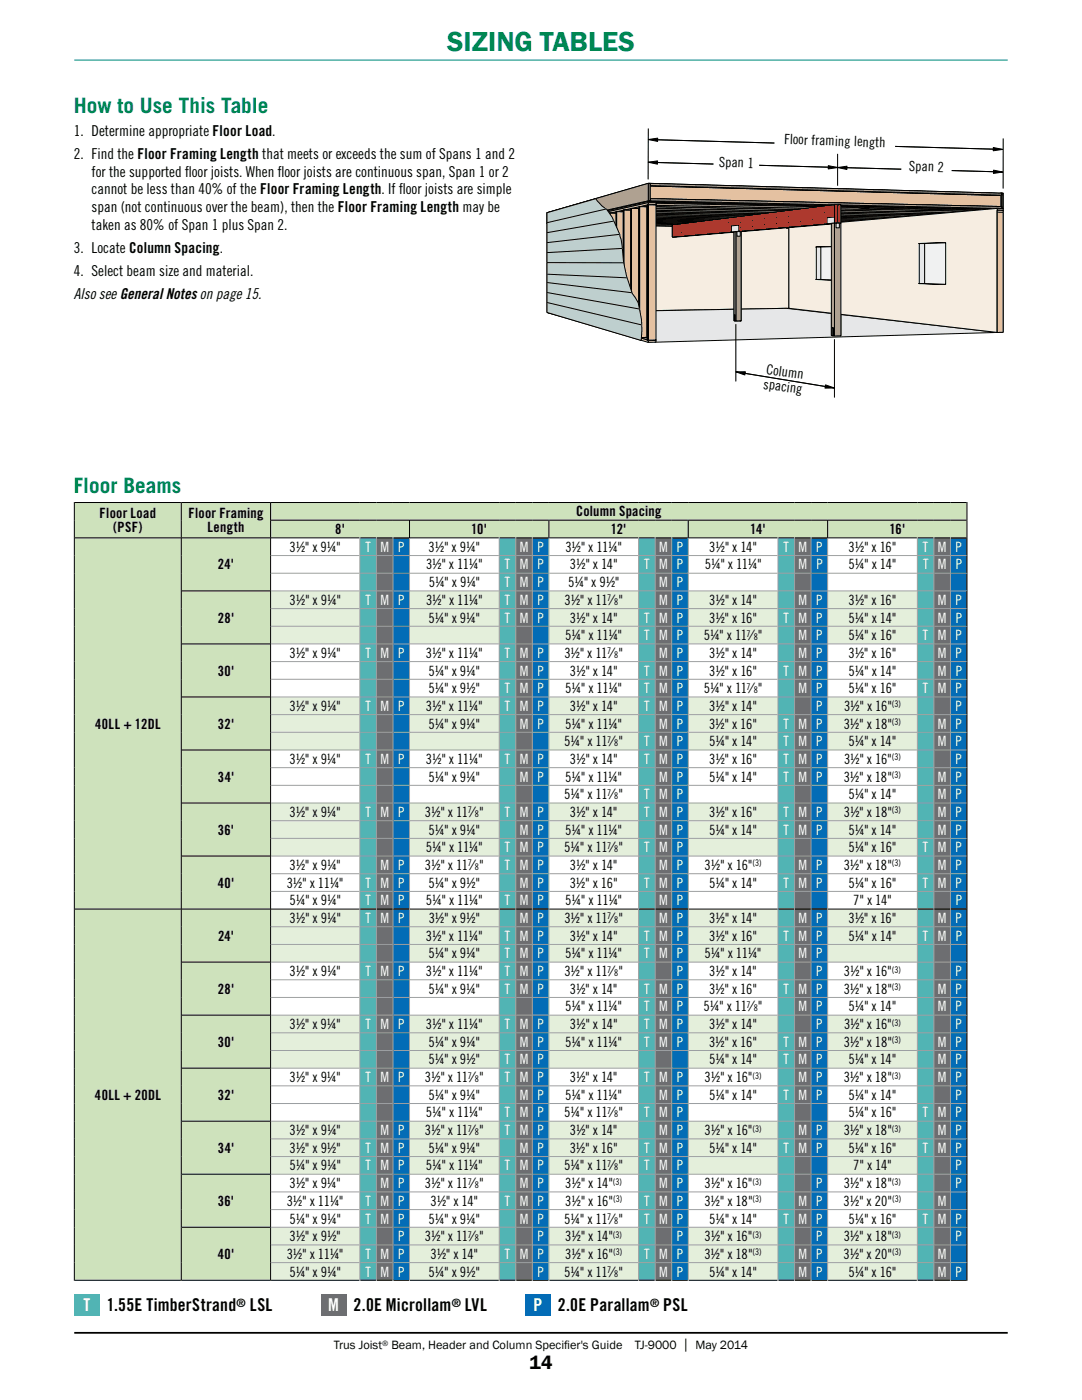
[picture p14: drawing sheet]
<svg xmlns="http://www.w3.org/2000/svg" width="216mm" height="279mm" viewBox="0 0 216 279" stroke-linecap="round" stroke-linejoin="round" font-family="sans-serif">
<defs><g id="words">
<text font-size="5.6" fill="#008752" x="89.2" y="10.1">SIZING TABLES</text>
<g font-size="4.2" fill="#008752">
<text x="14.7" y="22.5">How to Use This Table</text>
<text x="14.7" y="98.4">Floor Beams</text>
</g>
<text font-size="3.9" x="105.7" y="273.3">14</text>
<g font-size="3.5" fill="#fff">
<text x="16.6" y="261.6">T</text>
<text x="65.5" y="261.6">M</text>
<text x="106.5" y="261.6">P</text>
</g>
<g font-size="3.5">
<text x="21.3" y="261.6">1.55E TimberStrand</text>
<text x="49.8" y="261.6">LSL</text>
<text x="70.6" y="261.6">2.0E Microllam</text>
<text x="92.8" y="261.6">LVL</text>
<text x="111.3" y="261.6">2.0E Parallam</text>
<text x="132.3" y="261.6">PSL</text>
</g>
<text font-size="3.1" x="136.3" y="269.3">|</text>
<g font-size="3">
<text x="14.7" y="27.1">1. Determine appropriate Floor Load.</text>
<text x="14.7" y="31.7">2. Find the Floor Framing Length that meets or exceeds the sum of Spans 1 and 2</text>
<text x="18.3" y="35.2">for the supported floor joists. When floor joists are continuous span, Span 1 or 2</text>
<text x="18.3" y="38.8">cannot be less than 40% of the Floor Framing Length. If floor joists are simple</text>
<text x="18.3" y="42.3">span (not continuous over the beam), then the Floor Framing Length may be</text>
<text x="18.3" y="45.8">taken as 80% of Span 1 plus Span 2.</text>
<text x="14.7" y="50.4">3. Locate Column Spacing.</text>
<text x="14.7" y="55">4. Select beam size and material.</text>
<text x="14.7" y="59.6">Also seeGeneral Noteson page 15.</text>
</g>
<g font-size="2.8">
<text x="156.5" y="28.7" transform="rotate(2 156.5 28.7)">Floor framing length</text>
<text x="143.4" y="33.3" transform="rotate(2 143.4 33.3)">Span 1</text>
<text x="181.4" y="34.1" transform="rotate(2 181.4 34.1)">Span 2</text>
<text x="152.2" y="77.6" transform="rotate(8 152.2 77.6)">spacing</text>
<text x="152.8" y="74.6" transform="rotate(8 152.8 74.6)">Column</text>
<text x="19.9" y="103.4">Floor Load</text>
<text x="22.6" y="106.2">(PSF)</text>
<text x="37.6" y="103.4">Floor Framing</text>
<text x="41.4" y="106.2">Length</text>
<text x="66.9" y="106.6">8'</text>
<text x="94" y="106.6">10'</text>
<text x="114.9" y="103.1">Column Spacing</text>
<text x="121.9" y="106.6">12'</text>
<text x="149.7" y="106.6">14'</text>
<text x="177.5" y="106.6">16'</text>
<text x="43.5" y="113.7">24'</text>
<text x="57.8" y="110.1">3½&quot; x 9¼&quot;</text>
<text x="85" y="113.7">3½&quot; x 11¼&quot;</text>
<text x="85.5" y="110.1">3½&quot; x 9¼&quot;</text>
<text x="112.8" y="110.1">3½&quot; x 11¼&quot;</text>
<text x="113.7" y="113.7">3½&quot; x 14&quot;</text>
<text x="140.6" y="113.7">5¼&quot; x 11¼&quot;</text>
<text x="141.5" y="110.1">3½&quot; x 14&quot;</text>
<text x="169.3" y="110.1">3½&quot; x 16&quot;</text>
<text x="169.3" y="113.7">5¼&quot; x 14&quot;</text>
<text x="85.5" y="117.2">5¼&quot; x 9¼&quot;</text>
<text x="113.4" y="117.2">5¼&quot; x 9½&quot;</text>
<text x="43.5" y="124.2">28'</text>
<text x="57.8" y="120.7">3½&quot; x 9¼&quot;</text>
<text x="85" y="120.7">3½&quot; x 11¼&quot;</text>
<text x="85.5" y="124.2">5¼&quot; x 9¼&quot;</text>
<text x="112.6" y="120.7">3½&quot; x 11 ⁄&quot;</text>
<text x="113.7" y="124.2">3½&quot; x 14&quot;</text>
<text x="141.5" y="124.2">3½&quot; x 16&quot;</text>
<text x="141.5" y="120.7">3½&quot; x 14&quot;</text>
<text x="169.3" y="120.7">3½&quot; x 16&quot;</text>
<text x="169.3" y="124.2">5¼&quot; x 14&quot;</text>
<text x="57.8" y="131.3">3½&quot; x 9¼&quot;</text>
<text x="85" y="131.3">3½&quot; x 11¼&quot;</text>
<text x="112.6" y="131.3">3½&quot; x 11 ⁄&quot;</text>
<text x="112.8" y="127.8">5¼&quot; x 11¼&quot;</text>
<text x="140.4" y="127.8">5¼&quot; x 11 ⁄&quot;</text>
<text x="141.5" y="131.3">3½&quot; x 14&quot;</text>
<text x="169.3" y="127.8">5¼&quot; x 16&quot;</text>
<text x="169.3" y="131.3">3½&quot; x 16&quot;</text>
<text x="43.4" y="134.8">30'</text>
<text x="85.5" y="134.8">5¼&quot; x 9¼&quot;</text>
<text x="113.7" y="134.8">3½&quot; x 14&quot;</text>
<text x="141.5" y="134.8">3½&quot; x 16&quot;</text>
<text x="169.3" y="134.8">5¼&quot; x 14&quot;</text>
<text x="57.8" y="141.9">3½&quot; x 9¼&quot;</text>
<text x="85" y="141.9">3½&quot; x 11¼&quot;</text>
<text x="85.5" y="138.3">5¼&quot; x 9½&quot;</text>
<text x="112.8" y="138.3">5¼&quot; x 11¼&quot;</text>
<text x="113.7" y="141.9">3½&quot; x 14&quot;</text>
<text x="140.4" y="138.3">5¼&quot; x 11 ⁄&quot;</text>
<text x="141.5" y="141.9">3½&quot; x 14&quot;</text>
<text x="168.4" y="141.9">3½&quot; x 16&quot;</text>
<text x="169.3" y="138.3">5¼&quot; x 16&quot;</text>
<text x="19" y="145.4">40LL + 12DL</text>
<text x="43.5" y="145.4">32'</text>
<text x="85.5" y="145.4">5¼&quot; x 9¼&quot;</text>
<text x="112.6" y="148.9">5¼&quot; x 11 ⁄&quot;</text>
<text x="112.8" y="145.4">5¼&quot; x 11¼&quot;</text>
<text x="141.5" y="148.9">5¼&quot; x 14&quot;</text>
<text x="141.5" y="145.4">3½&quot; x 16&quot;</text>
<text x="168.4" y="145.4">3½&quot; x 18&quot;</text>
<text x="169.3" y="148.9">5¼&quot; x 14&quot;</text>
<text x="43.5" y="156">34'</text>
<text x="57.8" y="152.5">3½&quot; x 9¼&quot;</text>
<text x="85" y="152.5">3½&quot; x 11¼&quot;</text>
<text x="85.5" y="156">5¼&quot; x 9¼&quot;</text>
<text x="112.8" y="156">5¼&quot; x 11¼&quot;</text>
<text x="113.7" y="152.5">3½&quot; x 14&quot;</text>
<text x="141.5" y="156">5¼&quot; x 14&quot;</text>
<text x="141.5" y="152.5">3½&quot; x 16&quot;</text>
<text x="168.4" y="156">3½&quot; x 18&quot;</text>
<text x="168.4" y="152.5">3½&quot; x 16&quot;</text>
<text x="112.6" y="159.5">5¼&quot; x 11 ⁄&quot;</text>
<text x="169.3" y="159.5">5¼&quot; x 14&quot;</text>
<text x="43.5" y="166.6">36'</text>
<text x="57.8" y="163">3½&quot; x 9¼&quot;</text>
<text x="84.8" y="163">3½&quot; x 11 ⁄&quot;</text>
<text x="85.5" y="166.6">5¼&quot; x 9¼&quot;</text>
<text x="112.8" y="166.6">5¼&quot; x 11¼&quot;</text>
<text x="113.7" y="163">3½&quot; x 14&quot;</text>
<text x="141.5" y="166.6">5¼&quot; x 14&quot;</text>
<text x="141.5" y="163">3½&quot; x 16&quot;</text>
<text x="168.4" y="163">3½&quot; x 18&quot;</text>
<text x="169.3" y="166.6">5¼&quot; x 14&quot;</text>
<text x="57.8" y="173.6">3½&quot; x 9¼&quot;</text>
<text x="84.8" y="173.6">3½&quot; x 11 ⁄&quot;</text>
<text x="85" y="170.1">5¼&quot; x 11¼&quot;</text>
<text x="112.6" y="170.1">5¼&quot; x 11 ⁄&quot;</text>
<text x="113.7" y="173.6">3½&quot; x 14&quot;</text>
<text x="140.6" y="173.6">3½&quot; x 16&quot;</text>
<text x="168.4" y="173.6">3½&quot; x 18&quot;</text>
<text x="169.3" y="170.1">5¼&quot; x 16&quot;</text>
<text x="43.4" y="177.2">40'</text>
<text x="57.2" y="177.2">3½&quot; x 11¼&quot;</text>
<text x="85.5" y="177.2">5¼&quot; x 9½&quot;</text>
<text x="113.7" y="177.2">3½&quot; x 16&quot;</text>
<text x="141.5" y="177.2">5¼&quot; x 14&quot;</text>
<text x="169.3" y="177.2">5¼&quot; x 16&quot;</text>
<text x="57.8" y="180.7">5¼&quot; x 9¼&quot;</text>
<text x="57.8" y="184.2">3½&quot; x 9¼&quot;</text>
<text x="85" y="180.7">5¼&quot; x 11¼&quot;</text>
<text x="85.6" y="184.2">3½&quot; x 9½&quot;</text>
<text x="112.6" y="184.2">3½&quot; x 11 ⁄&quot;</text>
<text x="112.8" y="180.7">5¼&quot; x 11¼&quot;</text>
<text x="141.5" y="184.2">3½&quot; x 14&quot;</text>
<text x="169.3" y="184.2">3½&quot; x 16&quot;</text>
<text x="170.3" y="180.7">7&quot; x 14&quot;</text>
<text x="43.5" y="187.7">24'</text>
<text x="85" y="187.7">3½&quot; x 11¼&quot;</text>
<text x="85.5" y="191.3">5¼&quot; x 9¼&quot;</text>
<text x="112.8" y="191.3">5¼&quot; x 11¼&quot;</text>
<text x="113.7" y="187.7">3½&quot; x 14&quot;</text>
<text x="140.6" y="191.3">5¼&quot; x 11¼&quot;</text>
<text x="141.5" y="187.7">3½&quot; x 16&quot;</text>
<text x="169.3" y="187.7">5¼&quot; x 14&quot;</text>
<text x="57.8" y="194.8">3½&quot; x 9¼&quot;</text>
<text x="85" y="194.8">3½&quot; x 11¼&quot;</text>
<text x="112.6" y="194.8">3½&quot; x 11 ⁄&quot;</text>
<text x="141.5" y="194.8">3½&quot; x 14&quot;</text>
<text x="168.4" y="194.8">3½&quot; x 16&quot;</text>
<text x="43.5" y="198.3">28'</text>
<text x="85.5" y="198.3">5¼&quot; x 9¼&quot;</text>
<text x="112.8" y="201.8">5¼&quot; x 11¼&quot;</text>
<text x="113.7" y="198.3">3½&quot; x 14&quot;</text>
<text x="140.4" y="201.8">5¼&quot; x 11 ⁄&quot;</text>
<text x="141.5" y="198.3">3½&quot; x 16&quot;</text>
<text x="168.4" y="198.3">3½&quot; x 18&quot;</text>
<text x="169.3" y="201.8">5¼&quot; x 14&quot;</text>
<text x="43.4" y="208.9">30'</text>
<text x="57.8" y="205.4">3½&quot; x 9¼&quot;</text>
<text x="85" y="205.4">3½&quot; x 11¼&quot;</text>
<text x="85.5" y="208.9">5¼&quot; x 9¼&quot;</text>
<text x="112.8" y="208.9">5¼&quot; x 11¼&quot;</text>
<text x="113.7" y="205.4">3½&quot; x 14&quot;</text>
<text x="141.5" y="208.9">3½&quot; x 16&quot;</text>
<text x="141.5" y="205.4">3½&quot; x 14&quot;</text>
<text x="168.4" y="208.9">3½&quot; x 18&quot;</text>
<text x="168.4" y="205.4">3½&quot; x 16&quot;</text>
<text x="57.8" y="216">3½&quot; x 9¼&quot;</text>
<text x="84.8" y="216">3½&quot; x 11 ⁄&quot;</text>
<text x="85.5" y="212.4">5¼&quot; x 9½&quot;</text>
<text x="113.7" y="216">3½&quot; x 14&quot;</text>
<text x="140.6" y="216">3½&quot; x 16&quot;</text>
<text x="141.5" y="212.4">5¼&quot; x 14&quot;</text>
<text x="168.4" y="216">3½&quot; x 18&quot;</text>
<text x="169.3" y="212.4">5¼&quot; x 14&quot;</text>
<text x="18.9" y="219.5">40LL + 20DL</text>
<text x="43.5" y="219.5">32'</text>
<text x="85.5" y="219.5">5¼&quot; x 9¼&quot;</text>
<text x="112.8" y="219.5">5¼&quot; x 11¼&quot;</text>
<text x="141.5" y="219.5">5¼&quot; x 14&quot;</text>
<text x="169.3" y="219.5">5¼&quot; x 14&quot;</text>
<text x="57.8" y="226.5">3½&quot; x 9¼&quot;</text>
<text x="84.8" y="226.5">3½&quot; x 11 ⁄&quot;</text>
<text x="85" y="223">5¼&quot; x 11¼&quot;</text>
<text x="112.6" y="223">5¼&quot; x 11 ⁄&quot;</text>
<text x="113.7" y="226.5">3½&quot; x 14&quot;</text>
<text x="140.6" y="226.5">3½&quot; x 16&quot;</text>
<text x="168.4" y="226.5">3½&quot; x 18&quot;</text>
<text x="169.3" y="223">5¼&quot; x 16&quot;</text>
<text x="43.5" y="230.1">34'</text>
<text x="57.8" y="233.6">5¼&quot; x 9¼&quot;</text>
<text x="57.8" y="230.1">3½&quot; x 9½&quot;</text>
<text x="85" y="233.6">5¼&quot; x 11¼&quot;</text>
<text x="85.5" y="230.1">5¼&quot; x 9¼&quot;</text>
<text x="112.6" y="233.6">5¼&quot; x 11 ⁄&quot;</text>
<text x="113.7" y="230.1">3½&quot; x 16&quot;</text>
<text x="141.5" y="230.1">5¼&quot; x 14&quot;</text>
<text x="169.3" y="230.1">5¼&quot; x 16&quot;</text>
<text x="170.2" y="233.6">7&quot; x 14&quot;</text>
<text x="57.8" y="237.1">3½&quot; x 9¼&quot;</text>
<text x="84.8" y="237.1">3½&quot; x 11 ⁄&quot;</text>
<text x="112.8" y="237.1">3½&quot; x 14&quot;</text>
<text x="140.6" y="237.1">3½&quot; x 16&quot;</text>
<text x="168.4" y="237.1">3½&quot; x 18&quot;</text>
<text x="43.5" y="240.7">36'</text>
<text x="57.2" y="240.7">3½&quot; x 11¼&quot;</text>
<text x="57.7" y="244.2">5¼&quot; x 9¼&quot;</text>
<text x="85.5" y="244.2">5¼&quot; x 9¼&quot;</text>
<text x="85.9" y="240.7">3½&quot; x 14&quot;</text>
<text x="112.6" y="244.2">5¼&quot; x 11 ⁄&quot;</text>
<text x="112.8" y="240.7">3½&quot; x 16&quot;</text>
<text x="140.6" y="240.7">3½&quot; x 18&quot;</text>
<text x="141.5" y="244.2">5¼&quot; x 14&quot;</text>
<text x="168.3" y="240.7">3½&quot; x 20&quot;</text>
<text x="169.3" y="244.2">5¼&quot; x 16&quot;</text>
<text x="43.4" y="251.2">40'</text>
<text x="57.2" y="251.2">3½&quot; x 11¼&quot;</text>
<text x="57.8" y="247.7">3½&quot; x 9½&quot;</text>
<text x="84.8" y="247.7">3½&quot; x 11 ⁄&quot;</text>
<text x="85.9" y="251.2">3½&quot; x 14&quot;</text>
<text x="112.8" y="251.2">3½&quot; x 16&quot;</text>
<text x="112.8" y="247.7">3½&quot; x 14&quot;</text>
<text x="140.6" y="251.2">3½&quot; x 18&quot;</text>
<text x="140.6" y="247.7">3½&quot; x 16&quot;</text>
<text x="168.3" y="251.2">3½&quot; x 20&quot;</text>
<text x="168.4" y="247.7">3½&quot; x 18&quot;</text>
<text x="57.7" y="254.8">5¼&quot; x 9¼&quot;</text>
<text x="85.5" y="254.8">5¼&quot; x 9½&quot;</text>
<text x="112.6" y="254.8">5¼&quot; x 11 ⁄&quot;</text>
<text x="141.5" y="254.8">5¼&quot; x 14&quot;</text>
<text x="169.3" y="254.8">5¼&quot; x 16&quot;</text>
</g>
<g font-size="2.8" fill="#fff">
<text x="72.9" y="110.1">T M P</text>
<text x="100.7" y="113.7">T M P</text>
<text x="103.7" y="110.1">M P</text>
<text x="128.6" y="113.7">T M P</text>
<text x="131.5" y="110.1">M P</text>
<text x="156.4" y="110.1">T M P</text>
<text x="159.4" y="113.7">M P</text>
<text x="184.2" y="110.1">T M P</text>
<text x="184.2" y="113.7">T M P</text>
<text x="100.7" y="117.2">T M P</text>
<text x="131.5" y="117.2">M P</text>
<text x="72.9" y="120.7">T M P</text>
<text x="100.7" y="124.2">T M P</text>
<text x="100.8" y="120.7">T M P</text>
<text x="128.5" y="124.2">T M P</text>
<text x="131.5" y="120.7">M P</text>
<text x="156.4" y="124.2">T M P</text>
<text x="159.3" y="120.7">M P</text>
<text x="187.1" y="120.7">M P</text>
<text x="187.2" y="124.2">M P</text>
<text x="72.9" y="131.3">T M P</text>
<text x="100.7" y="131.3">T M P</text>
<text x="128.5" y="127.8">T M P</text>
<text x="131.5" y="131.3">M P</text>
<text x="159.3" y="127.8">M P</text>
<text x="159.3" y="131.3">M P</text>
<text x="184.2" y="127.8">T M P</text>
<text x="187.1" y="131.3">M P</text>
<text x="103.7" y="134.8">M P</text>
<text x="128.5" y="134.8">T M P</text>
<text x="156.4" y="134.8">T M P</text>
<text x="187.2" y="134.8">M P</text>
<text x="72.9" y="141.9">T M P</text>
<text x="100.7" y="141.9">T M P</text>
<text x="100.7" y="138.3">T M P</text>
<text x="128.5" y="141.9">T M P</text>
<text x="128.5" y="138.3">T M P</text>
<text x="159.3" y="138.3">M P</text>
<text x="162.9" y="141.9">P</text>
<text x="184.2" y="138.3">T M P</text>
<text x="190.7" y="141.9">P</text>
<text x="103.7" y="145.4">M P</text>
<text x="128.5" y="148.9">T M P</text>
<text x="131.5" y="145.4">M P</text>
<text x="156.3" y="148.9">T M P</text>
<text x="156.3" y="145.4">T M P</text>
<text x="187.1" y="145.4">M P</text>
<text x="187.1" y="148.9">M P</text>
<text x="72.9" y="152.5">T M P</text>
<text x="100.7" y="152.5">T M P</text>
<text x="103.7" y="156">M P</text>
<text x="128.5" y="152.5">T M P</text>
<text x="131.5" y="156">M P</text>
<text x="156.3" y="156">T M P</text>
<text x="156.4" y="152.5">T M P</text>
<text x="187.1" y="156">M P</text>
<text x="190.7" y="152.5">P</text>
<text x="128.5" y="159.5">T M P</text>
<text x="187.1" y="159.5">M P</text>
<text x="72.9" y="163">T M P</text>
<text x="100.7" y="163">T M P</text>
<text x="103.7" y="166.6">M P</text>
<text x="128.5" y="163">T M P</text>
<text x="131.5" y="166.6">M P</text>
<text x="156.3" y="166.6">T M P</text>
<text x="156.3" y="163">T M P</text>
<text x="187.1" y="163">M P</text>
<text x="187.1" y="166.6">M P</text>
<text x="75.9" y="173.6">M P</text>
<text x="100.7" y="173.6">T M P</text>
<text x="100.7" y="170.1">T M P</text>
<text x="128.5" y="170.1">T M P</text>
<text x="131.5" y="173.6">M P</text>
<text x="159.3" y="173.6">M P</text>
<text x="184.2" y="170.1">T M P</text>
<text x="187.1" y="173.6">M P</text>
<text x="72.9" y="177.2">T M P</text>
<text x="103.7" y="177.2">M P</text>
<text x="128.5" y="177.2">T M P</text>
<text x="156.3" y="177.2">T M P</text>
<text x="184.2" y="177.2">T M P</text>
<text x="72.9" y="180.7">T M P</text>
<text x="72.9" y="184.2">T M P</text>
<text x="100.7" y="180.7">T M P</text>
<text x="103.7" y="184.2">M P</text>
<text x="131.5" y="184.2">M P</text>
<text x="131.5" y="180.7">M P</text>
<text x="159.3" y="184.2">M P</text>
<text x="187.1" y="184.2">M P</text>
<text x="190.7" y="180.7">P</text>
<text x="100.7" y="191.3">T M P</text>
<text x="100.7" y="187.7">T M P</text>
<text x="128.5" y="191.3">T M P</text>
<text x="128.5" y="187.7">T M P</text>
<text x="156.4" y="187.7">T M P</text>
<text x="159.3" y="191.3">M P</text>
<text x="184.2" y="187.7">T M P</text>
<text x="72.9" y="194.8">T M P</text>
<text x="100.7" y="194.8">T M P</text>
<text x="135.1" y="194.8">P</text>
<text x="162.9" y="194.8">P</text>
<text x="190.7" y="194.8">P</text>
<text x="100.7" y="198.3">T M P</text>
<text x="128.5" y="198.3">T M P</text>
<text x="128.5" y="201.8">T M P</text>
<text x="156.3" y="198.3">T M P</text>
<text x="159.3" y="201.8">M P</text>
<text x="187.1" y="198.3">M P</text>
<text x="187.1" y="201.8">M P</text>
<text x="72.9" y="205.4">T M P</text>
<text x="100.7" y="205.4">T M P</text>
<text x="103.7" y="208.9">M P</text>
<text x="128.5" y="208.9">T M P</text>
<text x="128.5" y="205.4">T M P</text>
<text x="156.3" y="208.9">T M P</text>
<text x="162.9" y="205.4">P</text>
<text x="187.1" y="208.9">M P</text>
<text x="190.7" y="205.4">P</text>
<text x="72.9" y="216">T M P</text>
<text x="100.7" y="212.4">T M P</text>
<text x="100.7" y="216">T M P</text>
<text x="128.5" y="216">T M P</text>
<text x="156.3" y="212.4">T M P</text>
<text x="159.3" y="216">M P</text>
<text x="187.1" y="216">M P</text>
<text x="187.1" y="212.4">M P</text>
<text x="103.7" y="219.5">M P</text>
<text x="131.5" y="219.5">M P</text>
<text x="156.3" y="219.5">T M P</text>
<text x="190.7" y="219.5">P</text>
<text x="75.9" y="226.5">M P</text>
<text x="100.7" y="226.5">T M P</text>
<text x="100.7" y="223">T M P</text>
<text x="128.5" y="223">T M P</text>
<text x="131.5" y="226.5">M P</text>
<text x="159.3" y="226.5">M P</text>
<text x="184.2" y="223">T M P</text>
<text x="187.1" y="226.5">M P</text>
<text x="72.9" y="230.1">T M P</text>
<text x="72.9" y="233.6">T M P</text>
<text x="100.7" y="233.6">T M P</text>
<text x="103.7" y="230.1">M P</text>
<text x="128.5" y="233.6">T M P</text>
<text x="128.5" y="230.1">T M P</text>
<text x="156.3" y="230.1">T M P</text>
<text x="184.2" y="230.1">T M P</text>
<text x="190.7" y="233.6">P</text>
<text x="75.9" y="237.1">M P</text>
<text x="103.7" y="237.1">M P</text>
<text x="131.5" y="237.1">M P</text>
<text x="162.9" y="237.1">P</text>
<text x="190.7" y="237.1">P</text>
<text x="72.9" y="244.2">T M P</text>
<text x="72.9" y="240.7">T M P</text>
<text x="100.7" y="240.7">T M P</text>
<text x="103.7" y="244.2">M P</text>
<text x="128.5" y="240.7">T M P</text>
<text x="128.5" y="244.2">T M P</text>
<text x="156.3" y="244.2">T M P</text>
<text x="159.3" y="240.7">M P</text>
<text x="184.2" y="244.2">T M P</text>
<text x="187.1" y="240.7">M</text>
<text x="72.9" y="251.2">T M P</text>
<text x="79.4" y="247.7">P</text>
<text x="100.7" y="251.2">T M P</text>
<text x="107.2" y="247.7">P</text>
<text x="128.5" y="251.2">T M P</text>
<text x="135.1" y="247.7">P</text>
<text x="159.3" y="251.2">M P</text>
<text x="162.9" y="247.7">P</text>
<text x="187.1" y="251.2">M</text>
<text x="190.7" y="247.7">P</text>
<text x="72.9" y="254.8">T M P</text>
<text x="107.2" y="254.8">P</text>
<text x="131.5" y="254.8">M P</text>
<text x="159.3" y="254.8">M P</text>
<text x="187.1" y="254.8">M P</text>
</g>
<g font-size="2.5">
<text x="66.6" y="269.3">Trus Joist</text>
<text x="78.1" y="269.3">Beam, Header and Column Specif</text>
<text x="112.6" y="269.3">ier's Guide</text>
<text x="126.7" y="269.3">TJ-9000</text>
<text x="138.8" y="269.3">May 2014</text>
</g>
<g font-size="2.3">
<text x="47.2" y="260.7">®</text>
<text x="90.1" y="260.7">®</text>
<text x="129.7" y="260.7">®</text>
</g>
<g font-size="1.8">
<text x="121.1" y="120">7</text>
<text x="122.6" y="120.7">8</text>
<text x="121.1" y="130.6">7</text>
<text x="122.6" y="131.3">8</text>
<text x="149" y="127.1">7</text>
<text x="150.4" y="127.8">8</text>
<text x="149" y="137.6">7</text>
<text x="150.4" y="138.3">8</text>
<text x="177.9" y="141.2">(3)</text>
<text x="121.2" y="148.2">7</text>
<text x="122.6" y="148.9">8</text>
<text x="178" y="144.7">(3)</text>
<text x="177.9" y="151.8">(3)</text>
<text x="178" y="155.3">(3)</text>
<text x="121.2" y="158.8">7</text>
<text x="122.6" y="159.5">8</text>
<text x="93.3" y="162.3">7</text>
<text x="94.8" y="163">8</text>
<text x="178" y="162.3">(3)</text>
<text x="93.3" y="172.9">7</text>
<text x="94.8" y="173.6">8</text>
<text x="121.2" y="169.4">7</text>
<text x="122.6" y="170.1">8</text>
<text x="150.1" y="172.9">(3)</text>
<text x="178" y="172.9">(3)</text>
<text x="121.1" y="183.5">7</text>
<text x="122.6" y="184.2">8</text>
<text x="121.1" y="194.1">7</text>
<text x="122.6" y="194.8">8</text>
<text x="177.9" y="194.1">(3)</text>
<text x="178" y="197.6">(3)</text>
<text x="149" y="201.1">7</text>
<text x="150.4" y="201.8">8</text>
<text x="177.9" y="204.7">(3)</text>
<text x="178" y="208.2">(3)</text>
<text x="93.3" y="215.3">7</text>
<text x="94.8" y="216">8</text>
<text x="150.1" y="215.3">(3)</text>
<text x="178" y="215.3">(3)</text>
<text x="93.3" y="225.8">7</text>
<text x="94.8" y="226.5">8</text>
<text x="121.2" y="222.3">7</text>
<text x="122.6" y="223">8</text>
<text x="150.1" y="225.8">(3)</text>
<text x="178" y="225.8">(3)</text>
<text x="121.2" y="232.9">7</text>
<text x="122.6" y="233.6">8</text>
<text x="93.3" y="236.4">7</text>
<text x="94.8" y="237.1">8</text>
<text x="122.3" y="236.4">(3)</text>
<text x="122.3" y="239.9">(3)</text>
<text x="150.1" y="236.4">(3)</text>
<text x="150.2" y="239.9">(3)</text>
<text x="178" y="236.4">(3)</text>
<text x="178" y="239.9">(3)</text>
<text x="121.2" y="243.5">7</text>
<text x="122.6" y="244.2">8</text>
<text x="93.3" y="247">7</text>
<text x="94.8" y="247.7">8</text>
<text x="122.3" y="247">(3)</text>
<text x="122.3" y="250.5">(3)</text>
<text x="150.1" y="247">(3)</text>
<text x="150.2" y="250.5">(3)</text>
<text x="178" y="247">(3)</text>
<text x="178" y="250.5">(3)</text>
<text x="121.2" y="254.1">7</text>
<text x="122.6" y="254.8">8</text>
</g>
<text font-size="1.6" x="76.3" y="268.6">®</text>
</g></defs>
<path d="M14.8 12h186.3" fill="none" stroke="#008752" stroke-width=".2"/>
<path d="M14.8 266h186.3" fill="none" stroke="#000" stroke-width=".35"/>
<path d="M14.7 100.2h178v155.4h-178z" fill="#fff"/>
<path d="M14.8 100.3h21.4v7h-21.4zM36.2 100.3h17.8v7h-17.8zM54 100.3h139v3.5h-139zM54 103.8h27.7v3.5h-27.7zM81.7 103.8h27.8v3.5h-27.8zM109.5 103.8h27.8v3.5h-27.8zM137.3 103.8h27.8v3.5h-27.8zM165.1 103.8h27.9v3.5h-27.9zM14.8 107.3h21.4v74.1h-21.4zM36.2 107.3h17.8v10.6h-17.8zM36.2 117.9h17.8v10.6h-17.8zM36.2 128.5h17.8v10.6h-17.8zM36.2 139.1h17.8v10.6h-17.8zM36.2 149.7h17.8v10.6h-17.8zM36.2 160.3h17.8v10.5h-17.8zM36.2 170.8h17.8v10.6h-17.8zM14.8 181.4h21.4v74.1h-21.4zM36.2 181.4h17.8v10.6h-17.8zM36.2 192h17.8v10.6h-17.8zM36.2 202.6h17.8v10.6h-17.8zM36.2 213.2h17.8v10.6h-17.8zM36.2 223.8h17.8v10.5h-17.8zM36.2 234.3h17.8v10.6h-17.8zM36.2 244.9h17.8v10.6h-17.8z" fill="#cee2bc"/>
<path d="M54 107.3h17.8v3.6h-17.8zM81.7 107.3h17.9v3.6h-17.9zM109.5 107.3h17.9v3.6h-17.9zM137.3 107.3h17.9v3.6h-17.9zM165.1 107.3h17.9v3.6h-17.9zM54 110.9h17.8v3.5h-17.8zM81.7 110.9h17.9v3.5h-17.9zM109.5 110.9h17.9v3.5h-17.9zM137.3 110.9h17.9v3.5h-17.9zM165.1 110.9h17.9v3.5h-17.9zM54 114.4h17.8v3.5h-17.8zM81.7 114.4h17.9v3.5h-17.9zM109.5 114.4h17.9v3.5h-17.9zM137.3 114.4h17.9v3.5h-17.9zM165.1 114.4h17.9v3.5h-17.9zM54 128.5h17.8v3.5h-17.8zM81.7 128.5h17.9v3.5h-17.9zM109.5 128.5h17.9v3.5h-17.9zM137.3 128.5h17.9v3.5h-17.9zM165.1 128.5h17.9v3.5h-17.9zM54 132h17.8v3.6h-17.8zM81.7 132h17.9v3.6h-17.9zM109.5 132h17.9v3.6h-17.9zM137.3 132h17.9v3.6h-17.9zM165.1 132h17.9v3.6h-17.9zM54 135.6h17.8v3.5h-17.8zM81.7 135.6h17.9v3.5h-17.9zM109.5 135.6h17.9v3.5h-17.9zM137.3 135.6h17.9v3.5h-17.9zM165.1 135.6h17.9v3.5h-17.9zM54 149.7h17.8v3.5h-17.8zM81.7 149.7h17.9v3.5h-17.9zM109.5 149.7h17.9v3.5h-17.9zM137.3 149.7h17.9v3.5h-17.9zM165.1 149.7h17.9v3.5h-17.9zM54 153.2h17.8v3.5h-17.8zM81.7 153.2h17.9v3.5h-17.9zM109.5 153.2h17.9v3.5h-17.9zM137.3 153.2h17.9v3.5h-17.9zM165.1 153.2h17.9v3.5h-17.9zM54 156.7h17.8v3.6h-17.8zM81.7 156.7h17.9v3.6h-17.9zM109.5 156.7h17.9v3.6h-17.9zM137.3 156.7h17.9v3.6h-17.9zM165.1 156.7h17.9v3.6h-17.9zM54 170.8h17.8v3.6h-17.8zM81.7 170.8h17.9v3.6h-17.9zM109.5 170.8h17.9v3.6h-17.9zM137.3 170.8h17.9v3.6h-17.9zM165.1 170.8h17.9v3.6h-17.9zM54 174.4h17.8v3.5h-17.8zM81.7 174.4h17.9v3.5h-17.9zM109.5 174.4h17.9v3.5h-17.9zM137.3 174.4h17.9v3.5h-17.9zM165.1 174.4h17.9v3.5h-17.9zM54 177.9h17.8v3.5h-17.8zM81.7 177.9h17.9v3.5h-17.9zM109.5 177.9h17.9v3.5h-17.9zM137.3 177.9h17.9v3.5h-17.9zM165.1 177.9h17.9v3.5h-17.9zM54 192h17.8v3.5h-17.8zM81.7 192h17.9v3.5h-17.9zM109.5 192h17.9v3.5h-17.9zM137.3 192h17.9v3.5h-17.9zM165.1 192h17.9v3.5h-17.9zM54 195.5h17.8v3.6h-17.8zM81.7 195.5h17.9v3.6h-17.9zM109.5 195.5h17.9v3.6h-17.9zM137.3 195.5h17.9v3.6h-17.9zM165.1 195.5h17.9v3.6h-17.9zM54 199.1h17.8v3.5h-17.8zM81.7 199.1h17.9v3.5h-17.9zM109.5 199.1h17.9v3.5h-17.9zM137.3 199.1h17.9v3.5h-17.9zM165.1 199.1h17.9v3.5h-17.9zM54 213.2h17.8v3.5h-17.8zM81.7 213.2h17.9v3.5h-17.9zM109.5 213.2h17.9v3.5h-17.9zM137.3 213.2h17.9v3.5h-17.9zM165.1 213.2h17.9v3.5h-17.9zM54 216.7h17.8v3.5h-17.8zM81.7 216.7h17.9v3.5h-17.9zM109.5 216.7h17.9v3.5h-17.9zM137.3 216.7h17.9v3.5h-17.9zM165.1 216.7h17.9v3.5h-17.9zM54 220.2h17.8v3.6h-17.8zM81.7 220.2h17.9v3.6h-17.9zM109.5 220.2h17.9v3.6h-17.9zM137.3 220.2h17.9v3.6h-17.9zM165.1 220.2h17.9v3.6h-17.9zM54 234.3h17.8v3.6h-17.8zM81.7 234.3h17.9v3.6h-17.9zM109.5 234.3h17.9v3.6h-17.9zM137.3 234.3h17.9v3.6h-17.9zM165.1 234.3h17.9v3.6h-17.9zM54 237.9h17.8v3.5h-17.8zM81.7 237.9h17.9v3.5h-17.9zM109.5 237.9h17.9v3.5h-17.9zM137.3 237.9h17.9v3.5h-17.9zM165.1 237.9h17.9v3.5h-17.9zM54 241.4h17.8v3.5h-17.8zM81.7 241.4h17.9v3.5h-17.9zM109.5 241.4h17.9v3.5h-17.9zM137.3 241.4h17.9v3.5h-17.9zM165.1 241.4h17.9v3.5h-17.9z" fill="#fff"/>
<path d="M71.8 107.3h3.3v3.6h-3.3zM99.6 107.3h3.3v3.6h-3.3zM127.4 107.3h3.3v3.6h-3.3zM155.2 107.3h3.3v3.6h-3.3zM183 107.3h3.3v3.6h-3.3zM71.8 110.9h3.3v3.5h-3.3zM99.6 110.9h3.3v3.5h-3.3zM127.4 110.9h3.3v3.5h-3.3zM155.2 110.9h3.3v3.5h-3.3zM183 110.9h3.3v3.5h-3.3zM71.8 114.4h3.3v3.5h-3.3zM99.6 114.4h3.3v3.5h-3.3zM127.4 114.4h3.3v3.5h-3.3zM155.2 114.4h3.3v3.5h-3.3zM183 114.4h3.3v3.5h-3.3zM71.8 117.9h3.3v3.6h-3.3zM99.6 117.9h3.3v3.6h-3.3zM127.4 117.9h3.3v3.6h-3.3zM155.2 117.9h3.3v3.6h-3.3zM183 117.9h3.3v3.6h-3.3zM71.8 121.5h3.3v3.5h-3.3zM99.6 121.5h3.3v3.5h-3.3zM127.4 121.5h3.3v3.5h-3.3zM155.2 121.5h3.3v3.5h-3.3zM183 121.5h3.3v3.5h-3.3zM71.8 125h3.3v3.5h-3.3zM99.6 125h3.3v3.5h-3.3zM127.4 125h3.3v3.5h-3.3zM155.2 125h3.3v3.5h-3.3zM183 125h3.3v3.5h-3.3zM71.8 128.5h3.3v3.5h-3.3zM99.6 128.5h3.3v3.5h-3.3zM127.4 128.5h3.3v3.5h-3.3zM155.2 128.5h3.3v3.5h-3.3zM183 128.5h3.3v3.5h-3.3zM71.8 132h3.3v3.6h-3.3zM99.6 132h3.3v3.6h-3.3zM127.4 132h3.3v3.6h-3.3zM155.2 132h3.3v3.6h-3.3zM183 132h3.3v3.6h-3.3zM71.8 135.6h3.3v3.5h-3.3zM99.6 135.6h3.3v3.5h-3.3zM127.4 135.6h3.3v3.5h-3.3zM155.2 135.6h3.3v3.5h-3.3zM183 135.6h3.3v3.5h-3.3zM71.8 139.1h3.3v3.5h-3.3zM99.6 139.1h3.3v3.5h-3.3zM127.4 139.1h3.3v3.5h-3.3zM155.2 139.1h3.3v3.5h-3.3zM183 139.1h3.3v3.5h-3.3zM71.8 142.6h3.3v3.5h-3.3zM99.6 142.6h3.3v3.5h-3.3zM127.4 142.6h3.3v3.5h-3.3zM155.2 142.6h3.3v3.5h-3.3zM183 142.6h3.3v3.5h-3.3zM71.8 146.1h3.3v3.6h-3.3zM99.6 146.1h3.3v3.6h-3.3zM127.4 146.1h3.3v3.6h-3.3zM155.2 146.1h3.3v3.6h-3.3zM183 146.1h3.3v3.6h-3.3zM71.8 149.7h3.3v3.5h-3.3zM99.6 149.7h3.3v3.5h-3.3zM127.4 149.7h3.3v3.5h-3.3zM155.2 149.7h3.3v3.5h-3.3zM183 149.7h3.3v3.5h-3.3zM71.8 153.2h3.3v3.5h-3.3zM99.6 153.2h3.3v3.5h-3.3zM127.4 153.2h3.3v3.5h-3.3zM155.2 153.2h3.3v3.5h-3.3zM183 153.2h3.3v3.5h-3.3zM71.8 156.7h3.3v3.6h-3.3zM99.6 156.7h3.3v3.6h-3.3zM127.4 156.7h3.3v3.6h-3.3zM155.2 156.7h3.3v3.6h-3.3zM183 156.7h3.3v3.6h-3.3zM71.8 160.3h3.3v3.5h-3.3zM99.6 160.3h3.3v3.5h-3.3zM127.4 160.3h3.3v3.5h-3.3zM155.2 160.3h3.3v3.5h-3.3zM183 160.3h3.3v3.5h-3.3zM71.8 163.8h3.3v3.5h-3.3zM99.6 163.8h3.3v3.5h-3.3zM127.4 163.8h3.3v3.5h-3.3zM155.2 163.8h3.3v3.5h-3.3zM183 163.8h3.3v3.5h-3.3zM71.8 167.3h3.3v3.5h-3.3zM99.6 167.3h3.3v3.5h-3.3zM127.4 167.3h3.3v3.5h-3.3zM155.2 167.3h3.3v3.5h-3.3zM183 167.3h3.3v3.5h-3.3zM71.8 170.8h3.3v3.6h-3.3zM99.6 170.8h3.3v3.6h-3.3zM127.4 170.8h3.3v3.6h-3.3zM155.2 170.8h3.3v3.6h-3.3zM183 170.8h3.3v3.6h-3.3zM71.8 174.4h3.3v3.5h-3.3zM99.6 174.4h3.3v3.5h-3.3zM127.4 174.4h3.3v3.5h-3.3zM155.2 174.4h3.3v3.5h-3.3zM183 174.4h3.3v3.5h-3.3zM71.8 177.9h3.3v3.5h-3.3zM99.6 177.9h3.3v3.5h-3.3zM127.4 177.9h3.3v3.5h-3.3zM155.2 177.9h3.3v3.5h-3.3zM183 177.9h3.3v3.5h-3.3zM71.8 181.4h3.3v3.6h-3.3zM99.6 181.4h3.3v3.6h-3.3zM127.4 181.4h3.3v3.6h-3.3zM155.2 181.4h3.3v3.6h-3.3zM183 181.4h3.3v3.6h-3.3zM71.8 185h3.3v3.5h-3.3zM99.6 185h3.3v3.5h-3.3zM127.4 185h3.3v3.5h-3.3zM155.2 185h3.3v3.5h-3.3zM183 185h3.3v3.5h-3.3zM71.8 188.5h3.3v3.5h-3.3zM99.6 188.5h3.3v3.5h-3.3zM127.4 188.5h3.3v3.5h-3.3zM155.2 188.5h3.3v3.5h-3.3zM183 188.5h3.3v3.5h-3.3zM71.8 192h3.3v3.5h-3.3zM99.6 192h3.3v3.5h-3.3zM127.4 192h3.3v3.5h-3.3zM155.2 192h3.3v3.5h-3.3zM183 192h3.3v3.5h-3.3zM71.8 195.5h3.3v3.6h-3.3zM99.6 195.5h3.3v3.6h-3.3zM127.4 195.5h3.3v3.6h-3.3zM155.2 195.5h3.3v3.6h-3.3zM183 195.5h3.3v3.6h-3.3zM71.8 199.1h3.3v3.5h-3.3zM99.6 199.1h3.3v3.5h-3.3zM127.4 199.1h3.3v3.5h-3.3zM155.2 199.1h3.3v3.5h-3.3zM183 199.1h3.3v3.5h-3.3zM71.8 202.6h3.3v3.5h-3.3zM99.6 202.6h3.3v3.5h-3.3zM127.4 202.6h3.3v3.5h-3.3zM155.2 202.6h3.3v3.5h-3.3zM183 202.6h3.3v3.5h-3.3zM71.8 206.1h3.3v3.5h-3.3zM99.6 206.1h3.3v3.5h-3.3zM127.4 206.1h3.3v3.5h-3.3zM155.2 206.1h3.3v3.5h-3.3zM183 206.1h3.3v3.5h-3.3zM71.8 209.6h3.3v3.6h-3.3zM99.6 209.6h3.3v3.6h-3.3zM127.4 209.6h3.3v3.6h-3.3zM155.2 209.6h3.3v3.6h-3.3zM183 209.6h3.3v3.6h-3.3zM71.8 213.2h3.3v3.5h-3.3zM99.6 213.2h3.3v3.5h-3.3zM127.4 213.2h3.3v3.5h-3.3zM155.2 213.2h3.3v3.5h-3.3zM183 213.2h3.3v3.5h-3.3zM71.8 216.7h3.3v3.5h-3.3zM99.6 216.7h3.3v3.5h-3.3zM127.4 216.7h3.3v3.5h-3.3zM155.2 216.7h3.3v3.5h-3.3zM183 216.7h3.3v3.5h-3.3zM71.8 220.2h3.3v3.6h-3.3zM99.6 220.2h3.3v3.6h-3.3zM127.4 220.2h3.3v3.6h-3.3zM155.2 220.2h3.3v3.6h-3.3zM183 220.2h3.3v3.6h-3.3zM71.8 223.8h3.3v3.5h-3.3zM99.6 223.8h3.3v3.5h-3.3zM127.4 223.8h3.3v3.5h-3.3zM155.2 223.8h3.3v3.5h-3.3zM183 223.8h3.3v3.5h-3.3zM71.8 227.3h3.3v3.5h-3.3zM99.6 227.3h3.3v3.5h-3.3zM127.4 227.3h3.3v3.5h-3.3zM155.2 227.3h3.3v3.5h-3.3zM183 227.3h3.3v3.5h-3.3zM71.8 230.8h3.3v3.5h-3.3zM99.6 230.8h3.3v3.5h-3.3zM127.4 230.8h3.3v3.5h-3.3zM155.2 230.8h3.3v3.5h-3.3zM183 230.8h3.3v3.5h-3.3zM71.8 234.3h3.3v3.6h-3.3zM99.6 234.3h3.3v3.6h-3.3zM127.4 234.3h3.3v3.6h-3.3zM155.2 234.3h3.3v3.6h-3.3zM183 234.3h3.3v3.6h-3.3zM71.8 237.9h3.3v3.5h-3.3zM99.6 237.9h3.3v3.5h-3.3zM127.4 237.9h3.3v3.5h-3.3zM155.2 237.9h3.3v3.5h-3.3zM183 237.9h3.3v3.5h-3.3zM71.8 241.4h3.3v3.5h-3.3zM99.6 241.4h3.3v3.5h-3.3zM127.4 241.4h3.3v3.5h-3.3zM155.2 241.4h3.3v3.5h-3.3zM183 241.4h3.3v3.5h-3.3zM71.8 244.9h3.3v3.6h-3.3zM99.6 244.9h3.3v3.6h-3.3zM127.4 244.9h3.3v3.6h-3.3zM155.2 244.9h3.3v3.6h-3.3zM183 244.9h3.3v3.6h-3.3zM71.8 248.5h3.3v3.5h-3.3zM99.6 248.5h3.3v3.5h-3.3zM127.4 248.5h3.3v3.5h-3.3zM155.2 248.5h3.3v3.5h-3.3zM183 248.5h3.3v3.5h-3.3zM71.8 252h3.3v3.5h-3.3zM99.6 252h3.3v3.5h-3.3zM127.4 252h3.3v3.5h-3.3zM155.2 252h3.3v3.5h-3.3zM183 252h3.3v3.5h-3.3z" fill="#51b4b4"/>
<path d="M75.1 107.3h3.3v3.6h-3.3zM102.9 107.3h3.3v3.6h-3.3zM130.7 107.3h3.3v3.6h-3.3zM158.5 107.3h3.3v3.6h-3.3zM186.3 107.3h3.3v3.6h-3.3zM75.1 110.9h3.3v3.5h-3.3zM102.9 110.9h3.3v3.5h-3.3zM130.7 110.9h3.3v3.5h-3.3zM158.5 110.9h3.3v3.5h-3.3zM186.3 110.9h3.3v3.5h-3.3zM75.1 114.4h3.3v3.5h-3.3zM102.9 114.4h3.3v3.5h-3.3zM130.7 114.4h3.3v3.5h-3.3zM158.5 114.4h3.3v3.5h-3.3zM186.3 114.4h3.3v3.5h-3.3zM75.1 117.9h3.3v3.6h-3.3zM102.9 117.9h3.3v3.6h-3.3zM130.7 117.9h3.3v3.6h-3.3zM158.5 117.9h3.3v3.6h-3.3zM186.3 117.9h3.3v3.6h-3.3zM75.1 121.5h3.3v3.5h-3.3zM102.9 121.5h3.3v3.5h-3.3zM130.7 121.5h3.3v3.5h-3.3zM158.5 121.5h3.3v3.5h-3.3zM186.3 121.5h3.3v3.5h-3.3zM75.1 125h3.3v3.5h-3.3zM102.9 125h3.3v3.5h-3.3zM130.7 125h3.3v3.5h-3.3zM158.5 125h3.3v3.5h-3.3zM186.3 125h3.3v3.5h-3.3zM75.1 128.5h3.3v3.5h-3.3zM102.9 128.5h3.3v3.5h-3.3zM130.7 128.5h3.3v3.5h-3.3zM158.5 128.5h3.3v3.5h-3.3zM186.3 128.5h3.3v3.5h-3.3zM75.1 132h3.3v3.6h-3.3zM102.9 132h3.3v3.6h-3.3zM130.7 132h3.3v3.6h-3.3zM158.5 132h3.3v3.6h-3.3zM186.3 132h3.3v3.6h-3.3zM75.1 135.6h3.3v3.5h-3.3zM102.9 135.6h3.3v3.5h-3.3zM130.7 135.6h3.3v3.5h-3.3zM158.5 135.6h3.3v3.5h-3.3zM186.3 135.6h3.3v3.5h-3.3zM75.1 139.1h3.3v3.5h-3.3zM102.9 139.1h3.3v3.5h-3.3zM130.7 139.1h3.3v3.5h-3.3zM158.5 139.1h3.3v3.5h-3.3zM186.3 139.1h3.3v3.5h-3.3zM75.1 142.6h3.3v3.5h-3.3zM102.9 142.6h3.3v3.5h-3.3zM130.7 142.6h3.3v3.5h-3.3zM158.5 142.6h3.3v3.5h-3.3zM186.3 142.6h3.3v3.5h-3.3zM75.1 146.1h3.3v3.6h-3.3zM102.9 146.1h3.3v3.6h-3.3zM130.7 146.1h3.3v3.6h-3.3zM158.5 146.1h3.3v3.6h-3.3zM186.3 146.1h3.3v3.6h-3.3zM75.1 149.7h3.3v3.5h-3.3zM102.9 149.7h3.3v3.5h-3.3zM130.7 149.7h3.3v3.5h-3.3zM158.5 149.7h3.3v3.5h-3.3zM186.3 149.7h3.3v3.5h-3.3zM75.1 153.2h3.3v3.5h-3.3zM102.9 153.2h3.3v3.5h-3.3zM130.7 153.2h3.3v3.5h-3.3zM158.5 153.2h3.3v3.5h-3.3zM186.3 153.2h3.3v3.5h-3.3zM75.1 156.7h3.3v3.6h-3.3zM102.9 156.7h3.3v3.6h-3.3zM130.7 156.7h3.3v3.6h-3.3zM158.5 156.7h3.3v3.6h-3.3zM186.3 156.7h3.3v3.6h-3.3zM75.1 160.3h3.3v3.5h-3.3zM102.9 160.3h3.3v3.5h-3.3zM130.7 160.3h3.3v3.5h-3.3zM158.5 160.3h3.3v3.5h-3.3zM186.3 160.3h3.3v3.5h-3.3zM75.1 163.8h3.3v3.5h-3.3zM102.9 163.8h3.3v3.5h-3.3zM130.7 163.8h3.3v3.5h-3.3zM158.5 163.8h3.3v3.5h-3.3zM186.3 163.8h3.3v3.5h-3.3zM75.1 167.3h3.3v3.5h-3.3zM102.9 167.3h3.3v3.5h-3.3zM130.7 167.3h3.3v3.5h-3.3zM158.5 167.3h3.3v3.5h-3.3zM186.3 167.3h3.3v3.5h-3.3zM75.1 170.8h3.3v3.6h-3.3zM102.9 170.8h3.3v3.6h-3.3zM130.7 170.8h3.3v3.6h-3.3zM158.5 170.8h3.3v3.6h-3.3zM186.3 170.8h3.3v3.6h-3.3zM75.1 174.4h3.3v3.5h-3.3zM102.9 174.4h3.3v3.5h-3.3zM130.7 174.4h3.3v3.5h-3.3zM158.5 174.4h3.3v3.5h-3.3zM186.3 174.4h3.3v3.5h-3.3zM75.1 177.9h3.3v3.5h-3.3zM102.9 177.9h3.3v3.5h-3.3zM130.7 177.9h3.3v3.5h-3.3zM158.5 177.9h3.3v3.5h-3.3zM186.3 177.9h3.3v3.5h-3.3zM75.1 181.4h3.3v3.6h-3.3zM102.9 181.4h3.3v3.6h-3.3zM130.7 181.4h3.3v3.6h-3.3zM158.5 181.4h3.3v3.6h-3.3zM186.3 181.4h3.3v3.6h-3.3zM75.1 185h3.3v3.5h-3.3zM102.9 185h3.3v3.5h-3.3zM130.7 185h3.3v3.5h-3.3zM158.5 185h3.3v3.5h-3.3zM186.3 185h3.3v3.5h-3.3zM75.1 188.5h3.3v3.5h-3.3zM102.9 188.5h3.3v3.5h-3.3zM130.7 188.5h3.3v3.5h-3.3zM158.5 188.5h3.3v3.5h-3.3zM186.3 188.5h3.3v3.5h-3.3zM75.1 192h3.3v3.5h-3.3zM102.9 192h3.3v3.5h-3.3zM130.7 192h3.3v3.5h-3.3zM158.5 192h3.3v3.5h-3.3zM186.3 192h3.3v3.5h-3.3zM75.1 195.5h3.3v3.6h-3.3zM102.9 195.5h3.3v3.6h-3.3zM130.7 195.5h3.3v3.6h-3.3zM158.5 195.5h3.3v3.6h-3.3zM186.3 195.5h3.3v3.6h-3.3zM75.1 199.1h3.3v3.5h-3.3zM102.9 199.1h3.3v3.5h-3.3zM130.7 199.1h3.3v3.5h-3.3zM158.5 199.1h3.3v3.5h-3.3zM186.3 199.1h3.3v3.5h-3.3zM75.1 202.6h3.3v3.5h-3.3zM102.9 202.6h3.3v3.5h-3.3zM130.7 202.6h3.3v3.5h-3.3zM158.5 202.6h3.3v3.5h-3.3zM186.3 202.6h3.3v3.5h-3.3zM75.1 206.1h3.3v3.5h-3.3zM102.9 206.1h3.3v3.5h-3.3zM130.7 206.1h3.3v3.5h-3.3zM158.5 206.1h3.3v3.5h-3.3zM186.3 206.1h3.3v3.5h-3.3zM75.1 209.6h3.3v3.6h-3.3zM102.9 209.6h3.3v3.6h-3.3zM130.7 209.6h3.3v3.6h-3.3zM158.5 209.6h3.3v3.6h-3.3zM186.3 209.6h3.3v3.6h-3.3zM75.1 213.2h3.3v3.5h-3.3zM102.9 213.2h3.3v3.5h-3.3zM130.7 213.2h3.3v3.5h-3.3zM158.5 213.2h3.3v3.5h-3.3zM186.3 213.2h3.3v3.5h-3.3zM75.1 216.7h3.3v3.5h-3.3zM102.9 216.7h3.3v3.5h-3.3zM130.7 216.7h3.3v3.5h-3.3zM158.5 216.7h3.3v3.5h-3.3zM186.3 216.7h3.3v3.5h-3.3zM75.1 220.2h3.3v3.6h-3.3zM102.9 220.2h3.3v3.6h-3.3zM130.7 220.2h3.3v3.6h-3.3zM158.5 220.2h3.3v3.6h-3.3zM186.3 220.2h3.3v3.6h-3.3zM75.1 223.8h3.3v3.5h-3.3zM102.9 223.8h3.3v3.5h-3.3zM130.7 223.8h3.3v3.5h-3.3zM158.5 223.8h3.3v3.5h-3.3zM186.3 223.8h3.3v3.5h-3.3zM75.1 227.3h3.3v3.5h-3.3zM102.9 227.3h3.3v3.5h-3.3zM130.7 227.3h3.3v3.5h-3.3zM158.5 227.3h3.3v3.5h-3.3zM186.3 227.3h3.3v3.5h-3.3zM75.1 230.8h3.3v3.5h-3.3zM102.9 230.8h3.3v3.5h-3.3zM130.7 230.8h3.3v3.5h-3.3zM158.5 230.8h3.3v3.5h-3.3zM186.3 230.8h3.3v3.5h-3.3zM75.1 234.3h3.3v3.6h-3.3zM102.9 234.3h3.3v3.6h-3.3zM130.7 234.3h3.3v3.6h-3.3zM158.5 234.3h3.3v3.6h-3.3zM186.3 234.3h3.3v3.6h-3.3zM75.1 237.9h3.3v3.5h-3.3zM102.9 237.9h3.3v3.5h-3.3zM130.7 237.9h3.3v3.5h-3.3zM158.5 237.9h3.3v3.5h-3.3zM186.3 237.9h3.3v3.5h-3.3zM75.1 241.4h3.3v3.5h-3.3zM102.9 241.4h3.3v3.5h-3.3zM130.7 241.4h3.3v3.5h-3.3zM158.5 241.4h3.3v3.5h-3.3zM186.3 241.4h3.3v3.5h-3.3zM75.1 244.9h3.3v3.6h-3.3zM102.9 244.9h3.3v3.6h-3.3zM130.7 244.9h3.3v3.6h-3.3zM158.5 244.9h3.3v3.6h-3.3zM186.3 244.9h3.3v3.6h-3.3zM75.1 248.5h3.3v3.5h-3.3zM102.9 248.5h3.3v3.5h-3.3zM130.7 248.5h3.3v3.5h-3.3zM158.5 248.5h3.3v3.5h-3.3zM186.3 248.5h3.3v3.5h-3.3zM75.1 252h3.3v3.5h-3.3zM102.9 252h3.3v3.5h-3.3zM130.7 252h3.3v3.5h-3.3zM158.5 252h3.3v3.5h-3.3zM186.3 252h3.3v3.5h-3.3z" fill="#6d6e71"/>
<path d="M78.4 107.3h3.3v3.6h-3.3zM106.2 107.3h3.3v3.6h-3.3zM134 107.3h3.3v3.6h-3.3zM161.8 107.3h3.3v3.6h-3.3zM189.6 107.3h3.4v3.6h-3.4zM78.4 110.9h3.3v3.5h-3.3zM106.2 110.9h3.3v3.5h-3.3zM134 110.9h3.3v3.5h-3.3zM161.8 110.9h3.3v3.5h-3.3zM189.6 110.9h3.4v3.5h-3.4zM78.4 114.4h3.3v3.5h-3.3zM106.2 114.4h3.3v3.5h-3.3zM134 114.4h3.3v3.5h-3.3zM161.8 114.4h3.3v3.5h-3.3zM189.6 114.4h3.4v3.5h-3.4zM78.4 117.9h3.3v3.6h-3.3zM106.2 117.9h3.3v3.6h-3.3zM134 117.9h3.3v3.6h-3.3zM161.8 117.9h3.3v3.6h-3.3zM189.6 117.9h3.4v3.6h-3.4zM78.4 121.5h3.3v3.5h-3.3zM106.2 121.5h3.3v3.5h-3.3zM134 121.5h3.3v3.5h-3.3zM161.8 121.5h3.3v3.5h-3.3zM189.6 121.5h3.4v3.5h-3.4zM78.4 125h3.3v3.5h-3.3zM106.2 125h3.3v3.5h-3.3zM134 125h3.3v3.5h-3.3zM161.8 125h3.3v3.5h-3.3zM189.6 125h3.4v3.5h-3.4zM78.4 128.5h3.3v3.5h-3.3zM106.2 128.5h3.3v3.5h-3.3zM134 128.5h3.3v3.5h-3.3zM161.8 128.5h3.3v3.5h-3.3zM189.6 128.5h3.4v3.5h-3.4zM78.4 132h3.3v3.6h-3.3zM106.2 132h3.3v3.6h-3.3zM134 132h3.3v3.6h-3.3zM161.8 132h3.3v3.6h-3.3zM189.6 132h3.4v3.6h-3.4zM78.4 135.6h3.3v3.5h-3.3zM106.2 135.6h3.3v3.5h-3.3zM134 135.6h3.3v3.5h-3.3zM161.8 135.6h3.3v3.5h-3.3zM189.6 135.6h3.4v3.5h-3.4zM78.4 139.1h3.3v3.5h-3.3zM106.2 139.1h3.3v3.5h-3.3zM134 139.1h3.3v3.5h-3.3zM161.8 139.1h3.3v3.5h-3.3zM189.6 139.1h3.4v3.5h-3.4zM78.4 142.6h3.3v3.5h-3.3zM106.2 142.6h3.3v3.5h-3.3zM134 142.6h3.3v3.5h-3.3zM161.8 142.6h3.3v3.5h-3.3zM189.6 142.6h3.4v3.5h-3.4zM78.4 146.1h3.3v3.6h-3.3zM106.2 146.1h3.3v3.6h-3.3zM134 146.1h3.3v3.6h-3.3zM161.8 146.1h3.3v3.6h-3.3zM189.6 146.1h3.4v3.6h-3.4zM78.4 149.7h3.3v3.5h-3.3zM106.2 149.7h3.3v3.5h-3.3zM134 149.7h3.3v3.5h-3.3zM161.8 149.7h3.3v3.5h-3.3zM189.6 149.7h3.4v3.5h-3.4zM78.4 153.2h3.3v3.5h-3.3zM106.2 153.2h3.3v3.5h-3.3zM134 153.2h3.3v3.5h-3.3zM161.8 153.2h3.3v3.5h-3.3zM189.6 153.2h3.4v3.5h-3.4zM78.4 156.7h3.3v3.6h-3.3zM106.2 156.7h3.3v3.6h-3.3zM134 156.7h3.3v3.6h-3.3zM161.8 156.7h3.3v3.6h-3.3zM189.6 156.7h3.4v3.6h-3.4zM78.4 160.3h3.3v3.5h-3.3zM106.2 160.3h3.3v3.5h-3.3zM134 160.3h3.3v3.5h-3.3zM161.8 160.3h3.3v3.5h-3.3zM189.6 160.3h3.4v3.5h-3.4zM78.4 163.8h3.3v3.5h-3.3zM106.2 163.8h3.3v3.5h-3.3zM134 163.8h3.3v3.5h-3.3zM161.8 163.8h3.3v3.5h-3.3zM189.6 163.8h3.4v3.5h-3.4zM78.4 167.3h3.3v3.5h-3.3zM106.2 167.3h3.3v3.5h-3.3zM134 167.3h3.3v3.5h-3.3zM161.8 167.3h3.3v3.5h-3.3zM189.6 167.3h3.4v3.5h-3.4zM78.4 170.8h3.3v3.6h-3.3zM106.2 170.8h3.3v3.6h-3.3zM134 170.8h3.3v3.6h-3.3zM161.8 170.8h3.3v3.6h-3.3zM189.6 170.8h3.4v3.6h-3.4zM78.4 174.4h3.3v3.5h-3.3zM106.2 174.4h3.3v3.5h-3.3zM134 174.4h3.3v3.5h-3.3zM161.8 174.4h3.3v3.5h-3.3zM189.6 174.4h3.4v3.5h-3.4zM78.4 177.9h3.3v3.5h-3.3zM106.2 177.9h3.3v3.5h-3.3zM134 177.9h3.3v3.5h-3.3zM161.8 177.9h3.3v3.5h-3.3zM189.6 177.9h3.4v3.5h-3.4zM78.4 181.4h3.3v3.6h-3.3zM106.2 181.4h3.3v3.6h-3.3zM134 181.4h3.3v3.6h-3.3zM161.8 181.4h3.3v3.6h-3.3zM189.6 181.4h3.4v3.6h-3.4zM78.4 185h3.3v3.5h-3.3zM106.2 185h3.3v3.5h-3.3zM134 185h3.3v3.5h-3.3zM161.8 185h3.3v3.5h-3.3zM189.6 185h3.4v3.5h-3.4zM78.4 188.5h3.3v3.5h-3.3zM106.2 188.5h3.3v3.5h-3.3zM134 188.5h3.3v3.5h-3.3zM161.8 188.5h3.3v3.5h-3.3zM189.6 188.5h3.4v3.5h-3.4zM78.4 192h3.3v3.5h-3.3zM106.2 192h3.3v3.5h-3.3zM134 192h3.3v3.5h-3.3zM161.8 192h3.3v3.5h-3.3zM189.6 192h3.4v3.5h-3.4zM78.4 195.5h3.3v3.6h-3.3zM106.2 195.5h3.3v3.6h-3.3zM134 195.5h3.3v3.6h-3.3zM161.8 195.5h3.3v3.6h-3.3zM189.6 195.5h3.4v3.6h-3.4zM78.4 199.1h3.3v3.5h-3.3zM106.2 199.1h3.3v3.5h-3.3zM134 199.1h3.3v3.5h-3.3zM161.8 199.1h3.3v3.5h-3.3zM189.6 199.1h3.4v3.5h-3.4zM78.4 202.6h3.3v3.5h-3.3zM106.2 202.6h3.3v3.5h-3.3zM134 202.6h3.3v3.5h-3.3zM161.8 202.6h3.3v3.5h-3.3zM189.6 202.6h3.4v3.5h-3.4zM78.4 206.1h3.3v3.5h-3.3zM106.2 206.1h3.3v3.5h-3.3zM134 206.1h3.3v3.5h-3.3zM161.8 206.1h3.3v3.5h-3.3zM189.6 206.1h3.4v3.5h-3.4zM78.4 209.6h3.3v3.6h-3.3zM106.2 209.6h3.3v3.6h-3.3zM134 209.6h3.3v3.6h-3.3zM161.8 209.6h3.3v3.6h-3.3zM189.6 209.6h3.4v3.6h-3.4zM78.4 213.2h3.3v3.5h-3.3zM106.2 213.2h3.3v3.5h-3.3zM134 213.2h3.3v3.5h-3.3zM161.8 213.2h3.3v3.5h-3.3zM189.6 213.2h3.4v3.5h-3.4zM78.4 216.7h3.3v3.5h-3.3zM106.2 216.7h3.3v3.5h-3.3zM134 216.7h3.3v3.5h-3.3zM161.8 216.7h3.3v3.5h-3.3zM189.6 216.7h3.4v3.5h-3.4zM78.4 220.2h3.3v3.6h-3.3zM106.2 220.2h3.3v3.6h-3.3zM134 220.2h3.3v3.6h-3.3zM161.8 220.2h3.3v3.6h-3.3zM189.6 220.2h3.4v3.6h-3.4zM78.4 223.8h3.3v3.5h-3.3zM106.2 223.8h3.3v3.5h-3.3zM134 223.8h3.3v3.5h-3.3zM161.8 223.8h3.3v3.5h-3.3zM189.6 223.8h3.4v3.5h-3.4zM78.4 227.3h3.3v3.5h-3.3zM106.2 227.3h3.3v3.5h-3.3zM134 227.3h3.3v3.5h-3.3zM161.8 227.3h3.3v3.5h-3.3zM189.6 227.3h3.4v3.5h-3.4zM78.4 230.8h3.3v3.5h-3.3zM106.2 230.8h3.3v3.5h-3.3zM134 230.8h3.3v3.5h-3.3zM161.8 230.8h3.3v3.5h-3.3zM189.6 230.8h3.4v3.5h-3.4zM78.4 234.3h3.3v3.6h-3.3zM106.2 234.3h3.3v3.6h-3.3zM134 234.3h3.3v3.6h-3.3zM161.8 234.3h3.3v3.6h-3.3zM189.6 234.3h3.4v3.6h-3.4zM78.4 237.9h3.3v3.5h-3.3zM106.2 237.9h3.3v3.5h-3.3zM134 237.9h3.3v3.5h-3.3zM161.8 237.9h3.3v3.5h-3.3zM189.6 237.9h3.4v3.5h-3.4zM78.4 241.4h3.3v3.5h-3.3zM106.2 241.4h3.3v3.5h-3.3zM134 241.4h3.3v3.5h-3.3zM161.8 241.4h3.3v3.5h-3.3zM189.6 241.4h3.4v3.5h-3.4zM78.4 244.9h3.3v3.6h-3.3zM106.2 244.9h3.3v3.6h-3.3zM134 244.9h3.3v3.6h-3.3zM161.8 244.9h3.3v3.6h-3.3zM189.6 244.9h3.4v3.6h-3.4zM78.4 248.5h3.3v3.5h-3.3zM106.2 248.5h3.3v3.5h-3.3zM134 248.5h3.3v3.5h-3.3zM161.8 248.5h3.3v3.5h-3.3zM189.6 248.5h3.4v3.5h-3.4zM78.4 252h3.3v3.5h-3.3zM106.2 252h3.3v3.5h-3.3zM134 252h3.3v3.5h-3.3zM161.8 252h3.3v3.5h-3.3zM189.6 252h3.4v3.5h-3.4z" fill="#036cb6"/>
<path d="M54 117.9h17.8v3.6h-17.8zM81.7 117.9h17.9v3.6h-17.9zM109.5 117.9h17.9v3.6h-17.9zM137.3 117.9h17.9v3.6h-17.9zM165.1 117.9h17.9v3.6h-17.9zM54 121.5h17.8v3.5h-17.8zM81.7 121.5h17.9v3.5h-17.9zM109.5 121.5h17.9v3.5h-17.9zM137.3 121.5h17.9v3.5h-17.9zM165.1 121.5h17.9v3.5h-17.9zM54 125h17.8v3.5h-17.8zM81.7 125h17.9v3.5h-17.9zM109.5 125h17.9v3.5h-17.9zM137.3 125h17.9v3.5h-17.9zM165.1 125h17.9v3.5h-17.9zM54 139.1h17.8v3.5h-17.8zM81.7 139.1h17.9v3.5h-17.9zM109.5 139.1h17.9v3.5h-17.9zM137.3 139.1h17.9v3.5h-17.9zM165.1 139.1h17.9v3.5h-17.9zM54 142.6h17.8v3.5h-17.8zM81.7 142.6h17.9v3.5h-17.9zM109.5 142.6h17.9v3.5h-17.9zM137.3 142.6h17.9v3.5h-17.9zM165.1 142.6h17.9v3.5h-17.9zM54 146.1h17.8v3.6h-17.8zM81.7 146.1h17.9v3.6h-17.9zM109.5 146.1h17.9v3.6h-17.9zM137.3 146.1h17.9v3.6h-17.9zM165.1 146.1h17.9v3.6h-17.9zM54 160.3h17.8v3.5h-17.8zM81.7 160.3h17.9v3.5h-17.9zM109.5 160.3h17.9v3.5h-17.9zM137.3 160.3h17.9v3.5h-17.9zM165.1 160.3h17.9v3.5h-17.9zM54 163.8h17.8v3.5h-17.8zM81.7 163.8h17.9v3.5h-17.9zM109.5 163.8h17.9v3.5h-17.9zM137.3 163.8h17.9v3.5h-17.9zM165.1 163.8h17.9v3.5h-17.9zM54 167.3h17.8v3.5h-17.8zM81.7 167.3h17.9v3.5h-17.9zM109.5 167.3h17.9v3.5h-17.9zM137.3 167.3h17.9v3.5h-17.9zM165.1 167.3h17.9v3.5h-17.9zM54 181.4h17.8v3.6h-17.8zM81.7 181.4h17.9v3.6h-17.9zM109.5 181.4h17.9v3.6h-17.9zM137.3 181.4h17.9v3.6h-17.9zM165.1 181.4h17.9v3.6h-17.9zM54 185h17.8v3.5h-17.8zM81.7 185h17.9v3.5h-17.9zM109.5 185h17.9v3.5h-17.9zM137.3 185h17.9v3.5h-17.9zM165.1 185h17.9v3.5h-17.9zM54 188.5h17.8v3.5h-17.8zM81.7 188.5h17.9v3.5h-17.9zM109.5 188.5h17.9v3.5h-17.9zM137.3 188.5h17.9v3.5h-17.9zM165.1 188.5h17.9v3.5h-17.9zM54 202.6h17.8v3.5h-17.8zM81.7 202.6h17.9v3.5h-17.9zM109.5 202.6h17.9v3.5h-17.9zM137.3 202.6h17.9v3.5h-17.9zM165.1 202.6h17.9v3.5h-17.9zM54 206.1h17.8v3.5h-17.8zM81.7 206.1h17.9v3.5h-17.9zM109.5 206.1h17.9v3.5h-17.9zM137.3 206.1h17.9v3.5h-17.9zM165.1 206.1h17.9v3.5h-17.9zM54 209.6h17.8v3.6h-17.8zM81.7 209.6h17.9v3.6h-17.9zM109.5 209.6h17.9v3.6h-17.9zM137.3 209.6h17.9v3.6h-17.9zM165.1 209.6h17.9v3.6h-17.9zM54 223.8h17.8v3.5h-17.8zM81.7 223.8h17.9v3.5h-17.9zM109.5 223.8h17.9v3.5h-17.9zM137.3 223.8h17.9v3.5h-17.9zM165.1 223.8h17.9v3.5h-17.9zM54 227.3h17.8v3.5h-17.8zM81.7 227.3h17.9v3.5h-17.9zM109.5 227.3h17.9v3.5h-17.9zM137.3 227.3h17.9v3.5h-17.9zM165.1 227.3h17.9v3.5h-17.9zM54 230.8h17.8v3.5h-17.8zM81.7 230.8h17.9v3.5h-17.9zM109.5 230.8h17.9v3.5h-17.9zM137.3 230.8h17.9v3.5h-17.9zM165.1 230.8h17.9v3.5h-17.9zM54 244.9h17.8v3.6h-17.8zM81.7 244.9h17.9v3.6h-17.9zM109.5 244.9h17.9v3.6h-17.9zM137.3 244.9h17.9v3.6h-17.9zM165.1 244.9h17.9v3.6h-17.9zM54 248.5h17.8v3.5h-17.8zM81.7 248.5h17.9v3.5h-17.9zM109.5 248.5h17.9v3.5h-17.9zM137.3 248.5h17.9v3.5h-17.9zM165.1 248.5h17.9v3.5h-17.9zM54 252h17.8v3.5h-17.8zM81.7 252h17.9v3.5h-17.9zM109.5 252h17.9v3.5h-17.9zM137.3 252h17.9v3.5h-17.9zM165.1 252h17.9v3.5h-17.9z" fill="#e4efdb"/>
<g fill="none" stroke="#000" stroke-width=".2">
<path d="M14.8 100.2v155.4M14.9 100.3h21.2M14.9 107.3h21.2M36.2 100.2v155.4M36.3 100.3h17.6M36.3 107.3h17.6M36.3 117.9h17.6M54 100.2v155.4M54.1 100.3h138.8M54.1 103.8h27.5M54.1 107.3h17.6M71.9 107.3h3.1"/>
<path d="M75.2 107.3h3.1M78.5 107.3h3.1M81.7 103.7v3.7M81.8 103.8h27.6M81.8 107.3h17.7M99.7 107.3h3.1M103 107.3h3.1M106.3 107.3h3.1M109.5 103.7v3.7M109.6 103.8h27.6M109.6 107.3h17.7M127.5 107.3h3.1"/>
<path d="M130.8 107.3h3.1M134.1 107.3h3.1M137.3 103.7v3.7M137.4 103.8h27.7M137.4 107.3h17.7M155.3 107.3h3.2M158.6 107.3h3.2M161.9 107.3h3.2M165.1 103.7v3.7M165.2 103.8h27.7M165.2 107.3h17.8M183.1 107.3h3.2"/>
<path d="M186.4 107.3h3.2M189.7 107.3h3.2M193 100.2v155.4M36.3 128.5h17.6M36.3 139.1h17.6M36.3 149.7h17.6M36.3 160.3h17.6M36.3 170.8h17.6M14.9 181.4h21.2M36.3 181.4h17.6M36.3 192h17.6M54.1 181.4h17.6"/>
<path d="M71.9 181.4h3.1M75.2 181.4h3.1M78.5 181.4h3.1M81.8 181.4h17.7M99.7 181.4h3.1M103 181.4h3.1M106.3 181.4h3.1M109.6 181.4h17.7M127.5 181.4h3.1M130.8 181.4h3.1M134.1 181.4h3.1M137.4 181.4h17.7"/>
<path d="M155.3 181.4h3.2M158.6 181.4h3.2M161.9 181.4h3.2M165.2 181.4h17.8M183.1 181.4h3.2M186.4 181.4h3.2M189.7 181.4h3.2M36.3 202.6h17.6M36.3 213.2h17.6M36.3 223.8h17.6M36.3 234.3h17.6M14.9 255.5h21.2"/>
<path d="M36.3 244.9h17.6M36.3 255.5h17.6M54.1 255.5h17.6M71.9 255.5h3.1M75.2 255.5h3.1M78.5 255.5h3.1M81.8 255.5h17.7M99.7 255.5h3.1M103 255.5h3.1M106.3 255.5h3.1M109.6 255.5h17.7M127.5 255.5h3.1"/>
<path d="M130.8 255.5h3.1M134.1 255.5h3.1M137.4 255.5h17.7M155.3 255.5h3.2M158.6 255.5h3.2M161.9 255.5h3.2M165.2 255.5h17.8M183.1 255.5h3.2M186.4 255.5h3.2M189.7 255.5h3.2"/>
</g>
<g fill="none" stroke="#9d9fa2" stroke-width=".2">
<path d="M54.1 110.9h17.6M54.1 114.4h17.6M54.1 117.9h17.6M71.8 107.3v148.3M71.9 110.9h3.1M71.9 114.4h3.1M71.9 117.9h3.1M75.1 107.3v148.3M75.2 110.9h3.1M75.2 114.4h3.1M75.2 117.9h3.1M78.4 107.3v148.3"/>
<path d="M78.5 110.9h3.1M78.5 114.4h3.1M78.5 117.9h3.1M81.7 107.4v148.2M81.8 110.9h17.7M81.8 114.4h17.7M81.8 117.9h17.7M99.6 107.3v148.3M99.7 110.9h3.1M99.7 114.4h3.1M99.7 117.9h3.1M102.9 107.3v148.3"/>
<path d="M103 110.9h3.1M103 114.4h3.1M103 117.9h3.1M106.2 107.3v148.3M106.3 110.9h3.1M106.3 114.4h3.1M106.3 117.9h3.1M109.5 107.4v148.2M109.6 110.9h17.7M109.6 114.4h17.7M109.6 117.9h17.7M127.4 107.3v148.3"/>
<path d="M127.5 110.9h3.1M127.5 114.4h3.1M127.5 117.9h3.1M130.7 107.3v148.3M130.8 110.9h3.1M130.8 114.4h3.1M130.8 117.9h3.1M134 107.3v148.3M134.1 110.9h3.1M134.1 114.4h3.1M134.1 117.9h3.1M137.3 107.4v148.2"/>
<path d="M137.4 110.9h17.7M137.4 114.4h17.7M137.4 117.9h17.7M155.2 107.3v148.3M155.3 110.9h3.2M155.3 114.4h3.2M155.3 117.9h3.2M158.5 107.3v148.3M158.6 110.9h3.2M158.6 114.4h3.2M158.6 117.9h3.2M161.8 107.3v148.3"/>
<path d="M161.9 110.9h3.2M161.9 114.4h3.2M161.9 117.9h3.2M165.1 107.4v148.2M165.2 110.9h17.8M165.2 114.4h17.8M165.2 117.9h17.8M183 107.3v148.3M183.1 110.9h3.2M183.1 114.4h3.2M183.1 117.9h3.2M186.3 107.3v148.3"/>
<path d="M186.4 110.9h3.2M186.4 114.4h3.2M186.4 117.9h3.2M189.6 107.3v148.3M189.7 110.9h3.2M189.7 114.4h3.2M189.7 117.9h3.2M54.1 121.5h17.6M54.1 125h17.6M54.1 128.5h17.6M54.1 132h17.6M54.1 135.6h17.6"/>
<path d="M54.1 139.1h17.6M71.9 121.5h3.1M71.9 125h3.1M71.9 128.5h3.1M71.9 132h3.1M71.9 135.6h3.1M71.9 139.1h3.1M75.2 121.5h3.1M75.2 125h3.1M75.2 128.5h3.1M75.2 132h3.1M75.2 135.6h3.1"/>
<path d="M75.2 139.1h3.1M78.5 121.5h3.1M78.5 125h3.1M78.5 128.5h3.1M78.5 132h3.1M78.5 135.6h3.1M78.5 139.1h3.1M81.8 121.5h17.7M81.8 125h17.7M81.8 128.5h17.7M81.8 132h17.7M81.8 135.6h17.7"/>
<path d="M81.8 139.1h17.7M99.7 121.5h3.1M99.7 125h3.1M99.7 128.5h3.1M99.7 132h3.1M99.7 135.6h3.1M99.7 139.1h3.1M103 121.5h3.1M103 125h3.1M103 128.5h3.1M103 132h3.1M103 135.6h3.1"/>
<path d="M103 139.1h3.1M106.3 121.5h3.1M106.3 125h3.1M106.3 128.5h3.1M106.3 132h3.1M106.3 135.6h3.1M106.3 139.1h3.1M109.6 121.5h17.7M109.6 125h17.7M109.6 128.5h17.7M109.6 132h17.7M109.6 135.6h17.7"/>
<path d="M109.6 139.1h17.7M127.5 121.5h3.1M127.5 125h3.1M127.5 128.5h3.1M127.5 132h3.1M127.5 135.6h3.1M127.5 139.1h3.1M130.8 121.5h3.1M130.8 125h3.1M130.8 128.5h3.1M130.8 132h3.1M130.8 135.6h3.1"/>
<path d="M130.8 139.1h3.1M134.1 121.5h3.1M134.1 125h3.1M134.1 128.5h3.1M134.1 132h3.1M134.1 135.6h3.1M134.1 139.1h3.1M137.4 121.5h17.7M137.4 125h17.7M137.4 128.5h17.7M137.4 132h17.7M137.4 135.6h17.7"/>
<path d="M137.4 139.1h17.7M155.3 121.5h3.2M155.3 125h3.2M155.3 128.5h3.2M155.3 132h3.2M155.3 135.6h3.2M155.3 139.1h3.2M158.6 121.5h3.2M158.6 125h3.2M158.6 128.5h3.2M158.6 132h3.2M158.6 135.6h3.2"/>
<path d="M158.6 139.1h3.2M161.9 121.5h3.2M161.9 125h3.2M161.9 128.5h3.2M161.9 132h3.2M161.9 135.6h3.2M161.9 139.1h3.2M165.2 121.5h17.8M165.2 125h17.8M165.2 128.5h17.8M165.2 132h17.8M165.2 135.6h17.8"/>
<path d="M165.2 139.1h17.8M183.1 121.5h3.2M183.1 125h3.2M183.1 128.5h3.2M183.1 132h3.2M183.1 135.6h3.2M183.1 139.1h3.2M186.4 121.5h3.2M186.4 125h3.2M186.4 128.5h3.2M186.4 132h3.2M186.4 135.6h3.2"/>
<path d="M186.4 139.1h3.2M189.7 121.5h3.2M189.7 125h3.2M189.7 128.5h3.2M189.7 132h3.2M189.7 135.6h3.2M189.7 139.1h3.2M54.1 142.6h17.6M54.1 146.1h17.6M54.1 149.7h17.6M54.1 153.2h17.6M54.1 156.7h17.6"/>
<path d="M71.9 142.6h3.1M71.9 146.1h3.1M71.9 149.7h3.1M71.9 153.2h3.1M71.9 156.7h3.1M75.2 142.6h3.1M75.2 146.1h3.1M75.2 149.7h3.1M75.2 153.2h3.1M75.2 156.7h3.1M78.5 142.6h3.1M78.5 146.1h3.1"/>
<path d="M78.5 149.7h3.1M78.5 153.2h3.1M78.5 156.7h3.1M81.8 142.6h17.7M81.8 146.1h17.7M81.8 149.7h17.7M81.8 153.2h17.7M81.8 156.7h17.7M99.7 142.6h3.1M99.7 146.1h3.1M99.7 149.7h3.1M99.7 153.2h3.1"/>
<path d="M99.7 156.7h3.1M103 142.6h3.1M103 146.1h3.1M103 149.7h3.1M103 153.2h3.1M103 156.7h3.1M106.3 142.6h3.1M106.3 146.1h3.1M106.3 149.7h3.1M106.3 153.2h3.1M106.3 156.7h3.1M109.6 142.6h17.7"/>
<path d="M109.6 146.1h17.7M109.6 149.7h17.7M109.6 153.2h17.7M109.6 156.7h17.7M127.5 142.6h3.1M127.5 146.1h3.1M127.5 149.7h3.1M127.5 153.2h3.1M127.5 156.7h3.1M130.8 142.6h3.1M130.8 146.1h3.1M130.8 149.7h3.1"/>
<path d="M130.8 153.2h3.1M130.8 156.7h3.1M134.1 142.6h3.1M134.1 146.1h3.1M134.1 149.7h3.1M134.1 153.2h3.1M134.1 156.7h3.1M137.4 142.6h17.7M137.4 146.1h17.7M137.4 149.7h17.7M137.4 153.2h17.7M137.4 156.7h17.7"/>
<path d="M155.3 142.6h3.2M155.3 146.1h3.2M155.3 149.7h3.2M155.3 153.2h3.2M155.3 156.7h3.2M158.6 142.6h3.2M158.6 146.1h3.2M158.6 149.7h3.2M158.6 153.2h3.2M158.6 156.7h3.2M161.9 142.6h3.2M161.9 146.1h3.2"/>
<path d="M161.9 149.7h3.2M161.9 153.2h3.2M161.9 156.7h3.2M165.2 142.6h17.8M165.2 146.1h17.8M165.2 149.7h17.8M165.2 153.2h17.8M165.2 156.7h17.8M183.1 142.6h3.2M183.1 146.1h3.2M183.1 149.7h3.2M183.1 153.2h3.2"/>
<path d="M183.1 156.7h3.2M186.4 142.6h3.2M186.4 146.1h3.2M186.4 149.7h3.2M186.4 153.2h3.2M186.4 156.7h3.2M189.7 142.6h3.2M189.7 146.1h3.2M189.7 149.7h3.2M189.7 153.2h3.2M189.7 156.7h3.2M54.1 160.3h17.6"/>
<path d="M54.1 163.8h17.6M54.1 167.3h17.6M54.1 170.8h17.6M54.1 174.4h17.6M54.1 177.9h17.6M71.9 160.3h3.1M71.9 163.8h3.1M71.9 167.3h3.1M71.9 170.8h3.1M71.9 174.4h3.1M71.9 177.9h3.1M75.2 160.3h3.1"/>
<path d="M75.2 163.8h3.1M75.2 167.3h3.1M75.2 170.8h3.1M75.2 174.4h3.1M75.2 177.9h3.1M78.5 160.3h3.1M78.5 163.8h3.1M78.5 167.3h3.1M78.5 170.8h3.1M78.5 174.4h3.1M78.5 177.9h3.1M81.8 160.3h17.7"/>
<path d="M81.8 163.8h17.7M81.8 167.3h17.7M81.8 170.8h17.7M81.8 174.4h17.7M81.8 177.9h17.7M99.7 160.3h3.1M99.7 163.8h3.1M99.7 167.3h3.1M99.7 170.8h3.1M99.7 174.4h3.1M99.7 177.9h3.1M103 160.3h3.1"/>
<path d="M103 163.8h3.1M103 167.3h3.1M103 170.8h3.1M103 174.4h3.1M103 177.9h3.1M106.3 160.3h3.1M106.3 163.8h3.1M106.3 167.3h3.1M106.3 170.8h3.1M106.3 174.4h3.1M106.3 177.9h3.1M109.6 160.3h17.7"/>
<path d="M109.6 163.8h17.7M109.6 167.3h17.7M109.6 170.8h17.7M109.6 174.4h17.7M109.6 177.9h17.7M127.5 160.3h3.1M127.5 163.8h3.1M127.5 167.3h3.1M127.5 170.8h3.1M127.5 174.4h3.1M127.5 177.9h3.1M130.8 160.3h3.1"/>
<path d="M130.8 163.8h3.1M130.8 167.3h3.1M130.8 170.8h3.1M130.8 174.4h3.1M130.8 177.9h3.1M134.1 160.3h3.1M134.1 163.8h3.1M134.1 167.3h3.1M134.1 170.8h3.1M134.1 174.4h3.1M134.1 177.9h3.1M137.4 160.3h17.7"/>
<path d="M137.4 163.8h17.7M137.4 167.3h17.7M137.4 170.8h17.7M137.4 174.4h17.7M137.4 177.9h17.7M155.3 160.3h3.2M155.3 163.8h3.2M155.3 167.3h3.2M155.3 170.8h3.2M155.3 174.4h3.2M155.3 177.9h3.2M158.6 160.3h3.2"/>
<path d="M158.6 163.8h3.2M158.6 167.3h3.2M158.6 170.8h3.2M158.6 174.4h3.2M158.6 177.9h3.2M161.9 160.3h3.2M161.9 163.8h3.2M161.9 167.3h3.2M161.9 170.8h3.2M161.9 174.4h3.2M161.9 177.9h3.2M165.2 160.3h17.8"/>
<path d="M165.2 163.8h17.8M165.2 167.3h17.8M165.2 170.8h17.8M165.2 174.4h17.8M165.2 177.9h17.8M183.1 160.3h3.2M183.1 163.8h3.2M183.1 167.3h3.2M183.1 170.8h3.2M183.1 174.4h3.2M183.1 177.9h3.2M186.4 160.3h3.2"/>
<path d="M186.4 163.8h3.2M186.4 167.3h3.2M186.4 170.8h3.2M186.4 174.4h3.2M186.4 177.9h3.2M189.7 160.3h3.2M189.7 163.8h3.2M189.7 167.3h3.2M189.7 170.8h3.2M189.7 174.4h3.2M189.7 177.9h3.2M54.1 188.5h17.6"/>
<path d="M54.1 192h17.6M54.1 195.5h17.6M54.1 199.1h17.6M54.1 185h17.6M71.9 188.5h3.1M71.9 192h3.1M71.9 195.5h3.1M71.9 199.1h3.1M71.9 185h3.1M75.2 188.5h3.1M75.2 192h3.1M75.2 195.5h3.1"/>
<path d="M75.2 199.1h3.1M75.2 185h3.1M78.5 188.5h3.1M78.5 192h3.1M78.5 195.5h3.1M78.5 199.1h3.1M78.5 185h3.1M81.8 188.5h17.7M81.8 192h17.7M81.8 195.5h17.7M81.8 199.1h17.7M81.8 185h17.7"/>
<path d="M99.7 188.5h3.1M99.7 192h3.1M99.7 195.5h3.1M99.7 199.1h3.1M99.7 185h3.1M103 188.5h3.1M103 192h3.1M103 195.5h3.1M103 199.1h3.1M103 185h3.1M106.3 188.5h3.1M106.3 192h3.1"/>
<path d="M106.3 195.5h3.1M106.3 199.1h3.1M106.3 185h3.1M109.6 188.5h17.7M109.6 192h17.7M109.6 195.5h17.7M109.6 199.1h17.7M109.6 185h17.7M127.5 188.5h3.1M127.5 192h3.1M127.5 195.5h3.1M127.5 199.1h3.1"/>
<path d="M127.5 185h3.1M130.8 188.5h3.1M130.8 192h3.1M130.8 195.5h3.1M130.8 199.1h3.1M130.8 185h3.1M134.1 188.5h3.1M134.1 192h3.1M134.1 195.5h3.1M134.1 199.1h3.1M134.1 185h3.1M137.4 188.5h17.7"/>
<path d="M137.4 192h17.7M137.4 195.5h17.7M137.4 199.1h17.7M137.4 185h17.7M155.3 188.5h3.2M155.3 192h3.2M155.3 195.5h3.2M155.3 199.1h3.2M155.3 185h3.2M158.6 188.5h3.2M158.6 192h3.2M158.6 195.5h3.2"/>
<path d="M158.6 199.1h3.2M158.6 185h3.2M161.9 188.5h3.2M161.9 192h3.2M161.9 195.5h3.2M161.9 199.1h3.2M161.9 185h3.2M165.2 188.5h17.8M165.2 192h17.8M165.2 195.5h17.8M165.2 199.1h17.8M165.2 185h17.8"/>
<path d="M183.1 188.5h3.2M183.1 192h3.2M183.1 195.5h3.2M183.1 199.1h3.2M183.1 185h3.2M186.4 188.5h3.2M186.4 192h3.2M186.4 195.5h3.2M186.4 199.1h3.2M186.4 185h3.2M189.7 188.5h3.2M189.7 192h3.2"/>
<path d="M189.7 195.5h3.2M189.7 199.1h3.2M189.7 185h3.2M54.1 202.6h17.6M54.1 206.1h17.6M54.1 209.6h17.6M54.1 213.2h17.6M54.1 216.7h17.6M71.9 202.6h3.1M71.9 206.1h3.1M71.9 209.6h3.1M71.9 213.2h3.1"/>
<path d="M71.9 216.7h3.1M75.2 202.6h3.1M75.2 206.1h3.1M75.2 209.6h3.1M75.2 213.2h3.1M75.2 216.7h3.1M78.5 202.6h3.1M78.5 206.1h3.1M78.5 209.6h3.1M78.5 213.2h3.1M78.5 216.7h3.1M81.8 202.6h17.7"/>
<path d="M81.8 206.1h17.7M81.8 209.6h17.7M81.8 213.2h17.7M81.8 216.7h17.7M99.7 202.6h3.1M99.7 206.1h3.1M99.7 209.6h3.1M99.7 213.2h3.1M99.7 216.7h3.1M103 202.6h3.1M103 206.1h3.1M103 209.6h3.1"/>
<path d="M103 213.2h3.1M103 216.7h3.1M106.3 202.6h3.1M106.3 206.1h3.1M106.3 209.6h3.1M106.3 213.2h3.1M106.3 216.7h3.1M109.6 202.6h17.7M109.6 206.1h17.7M109.6 209.6h17.7M109.6 213.2h17.7M109.6 216.7h17.7"/>
<path d="M127.5 202.6h3.1M127.5 206.1h3.1M127.5 209.6h3.1M127.5 213.2h3.1M127.5 216.7h3.1M130.8 202.6h3.1M130.8 206.1h3.1M130.8 209.6h3.1M130.8 213.2h3.1M130.8 216.7h3.1M134.1 202.6h3.1M134.1 206.1h3.1"/>
<path d="M134.1 209.6h3.1M134.1 213.2h3.1M134.1 216.7h3.1M137.4 202.6h17.7M137.4 206.1h17.7M137.4 209.6h17.7M137.4 213.2h17.7M137.4 216.7h17.7M155.3 202.6h3.2M155.3 206.1h3.2M155.3 209.6h3.2M155.3 213.2h3.2"/>
<path d="M155.3 216.7h3.2M158.6 202.6h3.2M158.6 206.1h3.2M158.6 209.6h3.2M158.6 213.2h3.2M158.6 216.7h3.2M161.9 202.6h3.2M161.9 206.1h3.2M161.9 209.6h3.2M161.9 213.2h3.2M161.9 216.7h3.2M165.2 202.6h17.8"/>
<path d="M165.2 206.1h17.8M165.2 209.6h17.8M165.2 213.2h17.8M165.2 216.7h17.8M183.1 202.6h3.2M183.1 206.1h3.2M183.1 209.6h3.2M183.1 213.2h3.2M183.1 216.7h3.2M186.4 202.6h3.2M186.4 206.1h3.2M186.4 209.6h3.2"/>
<path d="M186.4 213.2h3.2M186.4 216.7h3.2M189.7 202.6h3.2M189.7 206.1h3.2M189.7 209.6h3.2M189.7 213.2h3.2M189.7 216.7h3.2M54.1 220.2h17.6M54.1 223.8h17.6M54.1 227.3h17.6M54.1 230.8h17.6M54.1 234.3h17.6"/>
<path d="M54.1 237.9h17.6M71.9 220.2h3.1M71.9 223.8h3.1M71.9 227.3h3.1M71.9 230.8h3.1M71.9 234.3h3.1M71.9 237.9h3.1M75.2 220.2h3.1M75.2 223.8h3.1M75.2 227.3h3.1M75.2 230.8h3.1M75.2 234.3h3.1"/>
<path d="M75.2 237.9h3.1M78.5 220.2h3.1M78.5 223.8h3.1M78.5 227.3h3.1M78.5 230.8h3.1M78.5 234.3h3.1M78.5 237.9h3.1M81.8 220.2h17.7M81.8 223.8h17.7M81.8 227.3h17.7M81.8 230.8h17.7M81.8 234.3h17.7"/>
<path d="M81.8 237.9h17.7M99.7 220.2h3.1M99.7 223.8h3.1M99.7 227.3h3.1M99.7 230.8h3.1M99.7 234.3h3.1M99.7 237.9h3.1M103 220.2h3.1M103 223.8h3.1M103 227.3h3.1M103 230.8h3.1M103 234.3h3.1"/>
<path d="M103 237.9h3.1M106.3 220.2h3.1M106.3 223.8h3.1M106.3 227.3h3.1M106.3 230.8h3.1M106.3 234.3h3.1M106.3 237.9h3.1M109.6 220.2h17.7M109.6 223.8h17.7M109.6 227.3h17.7M109.6 230.8h17.7M109.6 234.3h17.7"/>
<path d="M109.6 237.9h17.7M127.5 220.2h3.1M127.5 223.8h3.1M127.5 227.3h3.1M127.5 230.8h3.1M127.5 234.3h3.1M127.5 237.9h3.1M130.8 220.2h3.1M130.8 223.8h3.1M130.8 227.3h3.1M130.8 230.8h3.1M130.8 234.3h3.1"/>
<path d="M130.8 237.9h3.1M134.1 220.2h3.1M134.1 223.8h3.1M134.1 227.3h3.1M134.1 230.8h3.1M134.1 234.3h3.1M134.1 237.9h3.1M137.4 220.2h17.7M137.4 223.8h17.7M137.4 227.3h17.7M137.4 230.8h17.7M137.4 234.3h17.7"/>
<path d="M137.4 237.9h17.7M155.3 220.2h3.2M155.3 223.8h3.2M155.3 227.3h3.2M155.3 230.8h3.2M155.3 234.3h3.2M155.3 237.9h3.2M158.6 220.2h3.2M158.6 223.8h3.2M158.6 227.3h3.2M158.6 230.8h3.2M158.6 234.3h3.2"/>
<path d="M158.6 237.9h3.2M161.9 220.2h3.2M161.9 223.8h3.2M161.9 227.3h3.2M161.9 230.8h3.2M161.9 234.3h3.2M161.9 237.9h3.2M165.2 220.2h17.8M165.2 223.8h17.8M165.2 227.3h17.8M165.2 230.8h17.8M165.2 234.3h17.8"/>
<path d="M165.2 237.9h17.8M183.1 220.2h3.2M183.1 223.8h3.2M183.1 227.3h3.2M183.1 230.8h3.2M183.1 234.3h3.2M183.1 237.9h3.2M186.4 220.2h3.2M186.4 223.8h3.2M186.4 227.3h3.2M186.4 230.8h3.2M186.4 234.3h3.2"/>
<path d="M186.4 237.9h3.2M189.7 220.2h3.2M189.7 223.8h3.2M189.7 227.3h3.2M189.7 230.8h3.2M189.7 234.3h3.2M189.7 237.9h3.2M54.1 241.4h17.6M54.1 244.9h17.6M54.1 248.5h17.6M54.1 252h17.6M71.9 241.4h3.1"/>
<path d="M71.9 244.9h3.1M71.9 248.5h3.1M71.9 252h3.1M75.2 241.4h3.1M75.2 244.9h3.1M75.2 248.5h3.1M75.2 252h3.1M78.5 241.4h3.1M78.5 244.9h3.1M78.5 248.5h3.1M78.5 252h3.1M81.8 241.4h17.7"/>
<path d="M81.8 244.9h17.7M81.8 248.5h17.7M81.8 252h17.7M99.7 241.4h3.1M99.7 244.9h3.1M99.7 248.5h3.1M99.7 252h3.1M103 241.4h3.1M103 244.9h3.1M103 248.5h3.1M103 252h3.1M106.3 241.4h3.1"/>
<path d="M106.3 244.9h3.1M106.3 248.5h3.1M106.3 252h3.1M109.6 241.4h17.7M109.6 244.9h17.7M109.6 248.5h17.7M109.6 252h17.7M127.5 241.4h3.1M127.5 244.9h3.1M127.5 248.5h3.1M127.5 252h3.1M130.8 241.4h3.1"/>
<path d="M130.8 244.9h3.1M130.8 248.5h3.1M130.8 252h3.1M134.1 241.4h3.1M134.1 244.9h3.1M134.1 248.5h3.1M134.1 252h3.1M137.4 241.4h17.7M137.4 244.9h17.7M137.4 248.5h17.7M137.4 252h17.7M155.3 241.4h3.2"/>
<path d="M155.3 244.9h3.2M155.3 248.5h3.2M155.3 252h3.2M158.6 241.4h3.2M158.6 244.9h3.2M158.6 248.5h3.2M158.6 252h3.2M161.9 241.4h3.2M161.9 244.9h3.2M161.9 248.5h3.2M161.9 252h3.2M165.2 241.4h17.8"/>
<path d="M165.2 244.9h17.8M165.2 248.5h17.8M165.2 252h17.8M183.1 241.4h3.2M183.1 244.9h3.2M183.1 248.5h3.2M183.1 252h3.2M186.4 241.4h3.2M186.4 244.9h3.2M186.4 248.5h3.2M186.4 252h3.2M189.7 241.4h3.2"/>
<path d="M189.7 244.9h3.2M189.7 248.5h3.2M189.7 252h3.2"/>
</g>
<path d="M109.1 44.6l48.3 .6v16.3l-48.3 .9z" fill="#f6ede1"/>
<path d="M109.1 44.6l48.3 .6v16.3l-48.3 .9z" fill="none" stroke="#000" stroke-width=".2"/>
<path d="M109.3 62.4l47.6-.9 42.1 4.8-68.1 2z" fill="#e6e7e8"/>
<path d="M109.3 62.4l47.6-.9 42.1 4.8-68.1 2z" fill="none" stroke="#000" stroke-width=".2"/>
<path d="M157.2 45.3l43-3.7z" fill="#c9a174"/>
<path d="M157.2 45.3l43-3.7z" fill="none" stroke="#000" stroke-width=".2"/>
<path d="M157.2 43.3l43-4.7z" fill="#c9a174"/>
<path d="M157.2 43.3l43-4.7zM157.2 43.3h.2v2h-.2z" fill="none" stroke="#000" stroke-width=".2"/>
<path d="M157.3 43.3v2" fill="none" stroke="#c9a174" stroke-width=".2"/>
<path d="M157.4 43.3l42.8-4.7v3l-42.8 3.7z" fill="#c9a174"/>
<path d="M199.9 38.6h.3v3h-.3zM157.4 43.3l42.8-4.7v3l-42.8 3.7z" fill="none" stroke="#000" stroke-width=".2"/>
<path d="M200 38.6v3" fill="none" stroke="#c9a174" stroke-width=".27"/>
<path d="M157.2 43.3l42.7-4.7v3l-42.7 3.7z" fill="#c9a174"/>
<path d="M157.2 43.3l42.7-4.7v3l-42.7 3.7z" fill="none" stroke="#000" stroke-width=".2"/>
<path d="M109.3 62.1h1l20.6 5.8h-1.5z" fill="#e4c1a1"/>
<path d="M109.3 62.1h1l20.6 5.8h-1.5z" fill="none" stroke="#000" stroke-width=".2"/>
<path d="M129.4 67.9h1.5v.4h-1.5z" fill="#e4c1a1"/>
<path d="M129.4 67.9h1.5v.4h-1.5z" fill="none" stroke="#000" stroke-width=".2"/>
<path d="M109.3 62.1l20.1 5.8v.4l-20.1-5.9z" fill="#e4c1a1"/>
<path d="M109.3 62.1l20.1 5.8v.4l-20.1-5.9z" fill="none" stroke="#000" stroke-width=".2"/>
<path d="M127.7 40.5l68.7 1.4z" fill="#c9a174"/>
<path d="M127.7 40.5l68.7 1.4z" fill="none" stroke="#000" stroke-width=".2"/>
<path d="M127.7 40.1l68.7 1.4z" fill="#c9a174"/>
<path d="M127.7 40.1l68.7 1.4z" fill="none" stroke="#000" stroke-width=".2"/>
<path d="M127.7 40.1l68.2 1.5v.3l-68.2-1.4z" fill="#c9a174"/>
<path d="M127.7 40.1l68.2 1.5v.3l-68.2-1.4z" fill="none" stroke="#000" stroke-width=".2"/>
<path d="M195.9 41.6l.5-.1v.4h-.5z" fill="#c9a174"/>
<path d="M195.9 41.6l.5-.1v.4h-.5z" fill="none" stroke="#000" stroke-width=".2"/>
<path d="M128 40l68.4 1.5v.4l-68.4-1.4z" fill="#c9a174"/>
<path d="M128 40l68.4 1.5v.4l-68.4-1.4z" fill="none" stroke="#000" stroke-width=".2"/>
<path d="M127.7 40.1l.3-.1v.5h-.3z" fill="#c9a174"/>
<path d="M127.7 40.1l.3-.1v.5h-.3z" fill="none" stroke="#000" stroke-width=".2"/>
<path d="M126.1 41.3l67 1.3z" fill="#c9a174"/>
<path d="M126.1 41.3l67 1.3z" fill="none" stroke="#000" stroke-width=".2"/>
<path d="M126.1 40.9l67 1.3z" fill="#c9a174"/>
<path d="M126.1 40.9l67 1.3z" fill="none" stroke="#000" stroke-width=".2"/>
<path d="M126.1 40.9l66.5 1.3v.4l-66.5-1.3z" fill="#c9a174"/>
<path d="M126.1 40.9l66.5 1.3v.4l-66.5-1.3z" fill="none" stroke="#000" stroke-width=".2"/>
<path d="M192.6 42.2h.5v.4h-.5z" fill="#c9a174"/>
<path d="M192.6 42.2h.5v.4h-.5z" fill="none" stroke="#000" stroke-width=".2"/>
<path d="M126.3 40.8l66.8 1.4v.4l-66.8-1.4z" fill="#c9a174"/>
<path d="M126.3 40.8l66.8 1.4v.4l-66.8-1.4z" fill="none" stroke="#000" stroke-width=".2"/>
<path d="M126.1 40.9l.2-.1v.4l-.2 .1z" fill="#c9a174"/>
<path d="M126.1 40.9l.2-.1v.4l-.2 .1z" fill="none" stroke="#000" stroke-width=".2"/>
<path d="M127.8 40.2l68.4 1.5z" fill="#e4c1a1"/>
<path d="M127.8 40.2l68.4 1.5z" fill="none" stroke="#000" stroke-width=".2"/>
<path d="M127.8 37.4l68.4 1.8z" fill="#e4c1a1"/>
<path d="M127.8 37.4l68.4 1.8z" fill="none" stroke="#000" stroke-width=".2"/>
<path d="M127.8 37.4l68.3 1.8v2.5l-68.3-1.5z" fill="#e4c1a1"/>
<path d="M127.8 37.4l68.3 1.8v2.5l-68.3-1.5zM196.1 39.2h.1v2.5h-.1z" fill="none" stroke="#000" stroke-width=".2"/>
<path d="M196.1 39.2v2.5" fill="none" stroke="#e4c1a1" stroke-width=".2"/>
<path d="M127.9 37.4l68.3 1.8v2.5l-68.3-1.5z" fill="#e4c1a1"/>
<path d="M127.8 37.4v2.8zM127.9 37.4l68.3 1.8v2.5l-68.3-1.5z" fill="none" stroke="#000" stroke-width=".2"/>
<path d="M127.8 37.4v2.8" fill="none" stroke="#e4c1a1" stroke-width=".2"/>
<path d="M129.5 39.8l70.2 1.6z" fill="#e4c1a1"/>
<path d="M129.5 39.8l70.2 1.6z" fill="none" stroke="#000" stroke-width=".2"/>
<path d="M129.5 36.9l70.2 1.9z" fill="#e4c1a1"/>
<path d="M129.5 36.9l70.2 1.9z" fill="none" stroke="#000" stroke-width=".2"/>
<path d="M129.5 36.9l70.1 2v2.5l-70.1-1.6z" fill="#e4c1a1"/>
<path d="M129.5 36.9l70.1 2v2.5l-70.1-1.6zM199.6 38.9l.1-.1v2.6h-.1z" fill="none" stroke="#000" stroke-width=".2"/>
<path d="M199.6 38.8v2.6" fill="none" stroke="#e4c1a1" stroke-width=".2"/>
<path d="M129.6 36.9l70.1 1.9v2.6l-70.1-1.6z" fill="#e4c1a1"/>
<path d="M129.5 36.9v2.9zM129.6 36.9l70.1 1.9v2.6l-70.1-1.6z" fill="none" stroke="#000" stroke-width=".2"/>
<path d="M129.6 36.9v2.9" fill="none" stroke="#e4c1a1" stroke-width=".2"/>
<path d="M124.6 41.6l65.3 1.2z" fill="#c9a174"/>
<path d="M124.6 41.6l65.3 1.2z" fill="none" stroke="#000" stroke-width=".2"/>
<path d="M124.6 41.2l65.3 1.3z" fill="#c9a174"/>
<path d="M124.6 41.2l65.3 1.3z" fill="none" stroke="#000" stroke-width=".2"/>
<path d="M124.6 41.2l64.9 1.3v.3l-64.9-1.2z" fill="#c9a174"/>
<path d="M124.6 41.2l64.9 1.3v.3l-64.9-1.2z" fill="none" stroke="#000" stroke-width=".2"/>
<path d="M189.5 42.5h.4v.3h-.4z" fill="#c9a174"/>
<path d="M189.5 42.5h.4v.3h-.4z" fill="none" stroke="#000" stroke-width=".2"/>
<path d="M124.8 41.2l65.1 1.3v.3l-65.1-1.2z" fill="#c9a174"/>
<path d="M124.8 41.2l65.1 1.3v.3l-65.1-1.2z" fill="none" stroke="#000" stroke-width=".2"/>
<path d="M124.6 41.2h.2v.4h-.2z" fill="#c9a174"/>
<path d="M124.6 41.2h.2v.4h-.2z" fill="none" stroke="#000" stroke-width=".2"/>
<path d="M123.1 41.9l63.9 1.2z" fill="#c9a174"/>
<path d="M123.1 41.9l63.9 1.2z" fill="none" stroke="#000" stroke-width=".2"/>
<path d="M123.1 41.5l63.9 1.2z" fill="#c9a174"/>
<path d="M123.1 41.5l63.9 1.2z" fill="none" stroke="#000" stroke-width=".2"/>
<path d="M123.1 41.5l63.5 1.3v.3l-63.5-1.2z" fill="#c9a174"/>
<path d="M123.1 41.5l63.5 1.3v.3l-63.5-1.2z" fill="none" stroke="#000" stroke-width=".2"/>
<path d="M186.6 42.8l.4-.1v.4h-.4z" fill="#c9a174"/>
<path d="M186.6 42.8l.4-.1v.4h-.4z" fill="none" stroke="#000" stroke-width=".2"/>
<path d="M123.3 41.5l63.7 1.2v.4l-63.7-1.2z" fill="#c9a174"/>
<path d="M123.3 41.5l63.7 1.2v.4l-63.7-1.2z" fill="none" stroke="#000" stroke-width=".2"/>
<path d="M123.1 41.5h.2v.4h-.2z" fill="#c9a174"/>
<path d="M123.1 41.5h.2v.4h-.2z" fill="none" stroke="#000" stroke-width=".2"/>
<path d="M130.8 40.6l42.7 .9-2.4 .2-40.2-.7z" fill="#c9a174"/>
<path d="M130.8 40.6l42.7 .9-2.4 .2-40.2-.7z" fill="none" stroke="#000" stroke-width=".2"/>
<path d="M121.8 42.2l62.4 1.1z" fill="#c9a174"/>
<path d="M121.8 42.2l62.4 1.1z" fill="none" stroke="#000" stroke-width=".2"/>
<path d="M121.8 41.9l62.4 1.1z" fill="#c9a174"/>
<path d="M121.8 41.9l62.4 1.1z" fill="none" stroke="#000" stroke-width=".2"/>
<path d="M121.8 41.9l62 1.1v.3l-62-1.1z" fill="#c9a174"/>
<path d="M121.8 41.9l62 1.1v.3l-62-1.1z" fill="none" stroke="#000" stroke-width=".2"/>
<path d="M183.8 43h.4v.3h-.4z" fill="#c9a174"/>
<path d="M183.8 43h.4v.3h-.4z" fill="none" stroke="#000" stroke-width=".2"/>
<path d="M122 41.8l62.2 1.2v.3l-62.2-1.1z" fill="#c9a174"/>
<path d="M122 41.8l62.2 1.2v.3l-62.2-1.1z" fill="none" stroke="#000" stroke-width=".2"/>
<path d="M121.8 41.9l.2-.1v.4h-.2z" fill="#c9a174"/>
<path d="M121.8 41.9l.2-.1v.4h-.2z" fill="none" stroke="#000" stroke-width=".2"/>
<path d="M120.5 42.5l61 1z" fill="#c9a174"/>
<path d="M120.5 42.5l61 1z" fill="none" stroke="#000" stroke-width=".2"/>
<path d="M120.5 42.1l61 1.1z" fill="#c9a174"/>
<path d="M120.5 42.1l61 1.1z" fill="none" stroke="#000" stroke-width=".2"/>
<path d="M120.5 42.1l60.6 1.1v.3l-60.6-1z" fill="#c9a174"/>
<path d="M120.5 42.1l60.6 1.1v.3l-60.6-1z" fill="none" stroke="#000" stroke-width=".2"/>
<path d="M181.1 43.2h.4v.3h-.4z" fill="#c9a174"/>
<path d="M181.1 43.2h.4v.3h-.4z" fill="none" stroke="#000" stroke-width=".2"/>
<path d="M120.7 42.1l60.8 1.1v.3l-60.8-1z" fill="#c9a174"/>
<path d="M120.7 42.1l60.8 1.1v.3l-60.8-1z" fill="none" stroke="#000" stroke-width=".2"/>
<path d="M120.5 42.1h.2v.4h-.2z" fill="#c9a174"/>
<path d="M120.5 42.1h.2v.4h-.2z" fill="none" stroke="#000" stroke-width=".2"/>
<path d="M119.3 42.8l59.6 .9z" fill="#c9a174"/>
<path d="M119.3 42.8l59.6 .9z" fill="none" stroke="#000" stroke-width=".2"/>
<path d="M119.3 42.4l59.6 1z" fill="#c9a174"/>
<path d="M119.3 42.4l59.6 1z" fill="none" stroke="#000" stroke-width=".2"/>
<path d="M119.3 42.4l59.3 1v.4l-59.3-1z" fill="#c9a174"/>
<path d="M119.3 42.4l59.3 1v.4l-59.3-1z" fill="none" stroke="#000" stroke-width=".2"/>
<path d="M178.5 43.4h.4v.3l-.4 .1z" fill="#c9a174"/>
<path d="M178.5 43.4h.4v.3l-.4 .1z" fill="none" stroke="#000" stroke-width=".2"/>
<path d="M119.5 42.4l59.4 1v.3l-59.4-1z" fill="#c9a174"/>
<path d="M119.5 42.4l59.4 1v.3l-59.4-1z" fill="none" stroke="#000" stroke-width=".2"/>
<path d="M119.3 42.4h.2v.3l-.2 .1z" fill="#c9a174"/>
<path d="M119.3 42.4h.2v.3l-.2 .1z" fill="none" stroke="#000" stroke-width=".2"/>
<path d="M118.1 43l58.4 .9z" fill="#c9a174"/>
<path d="M118.1 43l58.4 .9z" fill="none" stroke="#000" stroke-width=".2"/>
<path d="M118.1 42.7l58.4 .9z" fill="#c9a174"/>
<path d="M118.1 42.7l58.4 .9z" fill="none" stroke="#000" stroke-width=".2"/>
<path d="M118.1 42.7l58 .9v.4l-58-1z" fill="#c9a174"/>
<path d="M118.1 42.7l58 .9v.4l-58-1z" fill="none" stroke="#000" stroke-width=".2"/>
<path d="M176.1 43.6h.4v.3l-.4 .1z" fill="#c9a174"/>
<path d="M176.1 43.6h.4v.3l-.4 .1z" fill="none" stroke="#000" stroke-width=".2"/>
<path d="M118.3 42.6l58.2 1v.3l-58.2-.9z" fill="#c9a174"/>
<path d="M118.3 42.6l58.2 1v.3l-58.2-.9z" fill="none" stroke="#000" stroke-width=".2"/>
<path d="M118.1 42.7l.2-.1v.4h-.2z" fill="#c9a174"/>
<path d="M118.1 42.7l.2-.1v.4h-.2z" fill="none" stroke="#000" stroke-width=".2"/>
<path d="M117.1 43.2l57.1 .9z" fill="#c9a174"/>
<path d="M117.1 43.2l57.1 .9z" fill="none" stroke="#000" stroke-width=".2"/>
<path d="M117.1 42.9l57.1 .9z" fill="#c9a174"/>
<path d="M117.1 42.9l57.1 .9z" fill="none" stroke="#000" stroke-width=".2"/>
<path d="M117.1 42.9l56.7 .9v.3l-56.7-.9z" fill="#c9a174"/>
<path d="M117.1 42.9l56.7 .9v.3l-56.7-.9z" fill="none" stroke="#000" stroke-width=".2"/>
<path d="M173.8 43.8h.4v.3h-.4z" fill="#c9a174"/>
<path d="M173.8 43.8h.4v.3h-.4z" fill="none" stroke="#000" stroke-width=".2"/>
<path d="M117.2 42.9l57 .9v.3l-57-.9z" fill="#c9a174"/>
<path d="M117.2 42.9l57 .9v.3l-57-.9z" fill="none" stroke="#000" stroke-width=".2"/>
<path d="M117.1 42.9h.1v.3h-.1z" fill="#c9a174"/>
<path d="M117.1 42.9h.1v.3h-.1z" fill="none" stroke="#000" stroke-width=".2"/>
<path d="M116 43.5l55.9 .8z" fill="#c9a174"/>
<path d="M116 43.5l55.9 .8z" fill="none" stroke="#000" stroke-width=".2"/>
<path d="M116 43.1l55.9 .9z" fill="#c9a174"/>
<path d="M116 43.1l55.9 .9z" fill="none" stroke="#000" stroke-width=".2"/>
<path d="M116 43.1l55.6 .9v.3l-55.6-.8z" fill="#c9a174"/>
<path d="M116 43.1l55.6 .9v.3l-55.6-.8z" fill="none" stroke="#000" stroke-width=".2"/>
<path d="M171.6 44h.3v.3h-.3z" fill="#c9a174"/>
<path d="M171.6 44h.3v.3h-.3z" fill="none" stroke="#000" stroke-width=".2"/>
<path d="M116.2 43.1l55.7 .9v.3l-55.7-.9z" fill="#c9a174"/>
<path d="M116.2 43.1l55.7 .9v.3l-55.7-.9z" fill="none" stroke="#000" stroke-width=".2"/>
<path d="M116 43.1h.2v.3l-.2 .1z" fill="#c9a174"/>
<path d="M116 43.1h.2v.3l-.2 .1z" fill="none" stroke="#000" stroke-width=".2"/>
<path d="M115 43.7l54.8 .8z" fill="#c9a174"/>
<path d="M115 43.7l54.8 .8z" fill="none" stroke="#000" stroke-width=".2"/>
<path d="M115 43.4l54.8 .8z" fill="#c9a174"/>
<path d="M115 43.4l54.8 .8z" fill="none" stroke="#000" stroke-width=".2"/>
<path d="M115 43.4l54.5 .8v.3l-54.5-.8z" fill="#c9a174"/>
<path d="M115 43.4l54.5 .8v.3l-54.5-.8z" fill="none" stroke="#000" stroke-width=".2"/>
<path d="M169.5 44.2h.3v.3h-.3z" fill="#c9a174"/>
<path d="M169.5 44.2h.3v.3h-.3z" fill="none" stroke="#000" stroke-width=".2"/>
<path d="M115.2 43.3l54.6 .9v.3l-54.6-.8z" fill="#c9a174"/>
<path d="M115.2 43.3l54.6 .9v.3l-54.6-.8z" fill="none" stroke="#000" stroke-width=".2"/>
<path d="M115 43.4l.2-.1v.4h-.2z" fill="#c9a174"/>
<path d="M115 43.4l.2-.1v.4h-.2z" fill="none" stroke="#000" stroke-width=".2"/>
<path d="M114.1 43.9l53.7 .7z" fill="#c9a174"/>
<path d="M114.1 43.9l53.7 .7z" fill="none" stroke="#000" stroke-width=".2"/>
<path d="M114.1 43.6l53.7 .8z" fill="#c9a174"/>
<path d="M114.1 43.6l53.7 .8z" fill="none" stroke="#000" stroke-width=".2"/>
<path d="M114.1 43.6l53.4 .8v.3l-53.4-.8z" fill="#c9a174"/>
<path d="M114.1 43.6l53.4 .8v.3l-53.4-.8z" fill="none" stroke="#000" stroke-width=".2"/>
<path d="M167.5 44.4h.3v.2l-.3 .1z" fill="#c9a174"/>
<path d="M167.5 44.4h.3v.2l-.3 .1z" fill="none" stroke="#000" stroke-width=".2"/>
<path d="M114.2 43.5l53.6 .9v.2l-53.6-.7z" fill="#c9a174"/>
<path d="M114.2 43.5l53.6 .9v.2l-53.6-.7z" fill="none" stroke="#000" stroke-width=".2"/>
<path d="M114.1 43.6l.1-.1v.4h-.1z" fill="#c9a174"/>
<path d="M114.1 43.6l.1-.1v.4h-.1z" fill="none" stroke="#000" stroke-width=".2"/>
<path d="M113.2 44.1l52.6 .7z" fill="#c9a174"/>
<path d="M113.2 44.1l52.6 .7z" fill="none" stroke="#000" stroke-width=".2"/>
<path d="M113.2 43.8l52.6 .7z" fill="#c9a174"/>
<path d="M113.2 43.8l52.6 .7z" fill="none" stroke="#000" stroke-width=".2"/>
<path d="M113.2 43.8l52.4 .8v.2l-52.4-.7z" fill="#c9a174"/>
<path d="M113.2 43.8l52.4 .8v.2l-52.4-.7z" fill="none" stroke="#000" stroke-width=".2"/>
<path d="M165.6 44.6l.2-.1v.3h-.2z" fill="#c9a174"/>
<path d="M165.6 44.6l.2-.1v.3h-.2z" fill="none" stroke="#000" stroke-width=".2"/>
<path d="M113.3 43.8l52.5 .7v.3l-52.5-.7z" fill="#c9a174"/>
<path d="M113.3 43.8l52.5 .7v.3l-52.5-.7z" fill="none" stroke="#000" stroke-width=".2"/>
<path d="M113.2 43.8h.1v.3h-.1z" fill="#c9a174"/>
<path d="M113.2 43.8h.1v.3h-.1z" fill="none" stroke="#000" stroke-width=".2"/>
<path d="M112.3 44.3l51.7 .7z" fill="#c9a174"/>
<path d="M112.3 44.3l51.7 .7z" fill="none" stroke="#000" stroke-width=".2"/>
<path d="M112.3 44l51.7 .7z" fill="#c9a174"/>
<path d="M112.3 44l51.7 .7z" fill="none" stroke="#000" stroke-width=".2"/>
<path d="M112.3 44l51.4 .7v.3l-51.4-.7z" fill="#c9a174"/>
<path d="M112.3 44l51.4 .7v.3l-51.4-.7z" fill="none" stroke="#000" stroke-width=".2"/>
<path d="M163.7 44.7h.3v.3h-.3z" fill="#c9a174"/>
<path d="M163.7 44.7h.3v.3h-.3z" fill="none" stroke="#000" stroke-width=".2"/>
<path d="M112.5 43.9l51.5 .8v.3l-51.5-.8z" fill="#c9a174"/>
<path d="M112.5 43.9l51.5 .8v.3l-51.5-.8z" fill="none" stroke="#000" stroke-width=".2"/>
<path d="M112.3 44l.2-.1v.3l-.2 .1z" fill="#c9a174"/>
<path d="M112.3 44l.2-.1v.3l-.2 .1z" fill="none" stroke="#000" stroke-width=".2"/>
<path d="M111.5 44.4l50.7 .7z" fill="#c9a174"/>
<path d="M111.5 44.4l50.7 .7z" fill="none" stroke="#000" stroke-width=".2"/>
<path d="M111.5 44.2l50.7 .6z" fill="#c9a174"/>
<path d="M111.5 44.2l50.7 .6z" fill="none" stroke="#000" stroke-width=".2"/>
<path d="M111.5 44.2l50.4 .7v.2l-50.4-.7z" fill="#c9a174"/>
<path d="M111.5 44.2l50.4 .7v.2l-50.4-.7z" fill="none" stroke="#000" stroke-width=".2"/>
<path d="M161.9 44.9l.3-.1v.3h-.3z" fill="#c9a174"/>
<path d="M161.9 44.9l.3-.1v.3h-.3z" fill="none" stroke="#000" stroke-width=".2"/>
<path d="M111.6 44.1l50.6 .7v.3l-50.6-.7z" fill="#c9a174"/>
<path d="M111.6 44.1l50.6 .7v.3l-50.6-.7z" fill="none" stroke="#000" stroke-width=".2"/>
<path d="M111.5 44.2l.1-.1v.3h-.1z" fill="#c9a174"/>
<path d="M111.5 44.2l.1-.1v.3h-.1z" fill="none" stroke="#000" stroke-width=".2"/>
<path d="M110.7 44.6l49.8 .7z" fill="#c9a174"/>
<path d="M110.7 44.6l49.8 .7z" fill="none" stroke="#000" stroke-width=".2"/>
<path d="M110.7 44.3l49.8 .7z" fill="#c9a174"/>
<path d="M110.7 44.3l49.8 .7z" fill="none" stroke="#000" stroke-width=".2"/>
<path d="M110.7 44.3l49.5 .7v.3l-49.5-.7z" fill="#c9a174"/>
<path d="M110.7 44.3l49.5 .7v.3l-49.5-.7z" fill="none" stroke="#000" stroke-width=".2"/>
<path d="M160.2 45h.3v.3h-.3z" fill="#c9a174"/>
<path d="M160.2 45h.3v.3h-.3z" fill="none" stroke="#000" stroke-width=".2"/>
<path d="M110.9 44.3l49.6 .7v.3l-49.6-.7z" fill="#c9a174"/>
<path d="M110.9 44.3l49.6 .7v.3l-49.6-.7z" fill="none" stroke="#000" stroke-width=".2"/>
<path d="M110.7 44.3h.2l-.2 .3z" fill="#c9a174"/>
<path d="M110.7 44.3h.2l-.2 .3z" fill="none" stroke="#000" stroke-width=".2"/>
<path d="M110 44.8l48.8 .6z" fill="#c9a174"/>
<path d="M110 44.8l48.8 .6z" fill="none" stroke="#000" stroke-width=".2"/>
<path d="M110 44.5l48.8 .6z" fill="#c9a174"/>
<path d="M110 44.5l48.8 .6z" fill="none" stroke="#000" stroke-width=".2"/>
<path d="M110 44.5l48.6 .7v.2l-48.6-.6z" fill="#c9a174"/>
<path d="M110 44.5l48.6 .7v.2l-48.6-.6z" fill="none" stroke="#000" stroke-width=".2"/>
<path d="M158.6 45.2l.2-.1v.3h-.2z" fill="#c9a174"/>
<path d="M158.6 45.2l.2-.1v.3h-.2z" fill="none" stroke="#000" stroke-width=".2"/>
<path d="M110.1 44.5l48.7 .6v.3l-48.7-.6z" fill="#c9a174"/>
<path d="M110.1 44.5l48.7 .6v.3l-48.7-.6z" fill="none" stroke="#000" stroke-width=".2"/>
<path d="M110 44.5h.1l-.1 .3z" fill="#c9a174"/>
<path d="M110 44.5h.1l-.1 .3z" fill="none" stroke="#000" stroke-width=".2"/>
<path d="M165.9 44.6h1.9z" fill="#e4c1a1"/>
<path d="M165.9 44.6h1.9z" fill="none" stroke="#000" stroke-width=".2"/>
<path d="M165.9 44.6h1.3v22.3l-1.3 .1z" fill="#e4c1a1"/>
<path d="M165.9 44.6h1.3v22.3l-1.3 .1z" fill="none" stroke="#000" stroke-width=".2"/>
<path d="M167.2 44.6h.6v22.4l-.6-.1z" fill="#e4c1a1"/>
<path d="M167.2 44.6h.6v22.4l-.6-.1z" fill="none" stroke="#000" stroke-width=".2"/>
<path d="M109.3 44.9l20.1-4.4h1.5l-20.6 4.4z" fill="#e4c1a1"/>
<path d="M109.3 44.9l20.1-4.4h1.5l-20.6 4.4z" fill="none" stroke="#000" stroke-width=".2"/>
<path d="M109.3 44.6l20.1-4.5h1.5l-20.6 4.5z" fill="#e4c1a1"/>
<path d="M109.3 44.6l20.1-4.5h1.5l-20.6 4.5z" fill="none" stroke="#000" stroke-width=".2"/>
<path d="M109.3 44.6h1v.3h-1z" fill="#e4c1a1"/>
<path d="M109.3 44.6h1v.3h-1z" fill="none" stroke="#000" stroke-width=".2"/>
<path d="M110.3 44.6l20.6-4.5v.4l-20.6 4.4z" fill="#e4c1a1"/>
<path d="M110.3 44.6l20.6-4.5v.4l-20.6 4.4z" fill="none" stroke="#000" stroke-width=".2"/>
<path d="M129.4 40.1h1.5v.4h-1.5z" fill="#e4c1a1"/>
<path d="M129.4 40.1h1.5v.4h-1.5z" fill="none" stroke="#000" stroke-width=".2"/>
<path d="M109.3 44.6l20.1-4.5v.4l-20.1 4.4z" fill="#e4c1a1"/>
<path d="M109.3 44.6l20.1-4.5v.4l-20.1 4.4z" fill="none" stroke="#000" stroke-width=".2"/>
<path d="M129.4 40.1l70.5 1.5z" fill="#c9a174"/>
<path d="M129.4 40.1l70.5 1.5z" fill="none" stroke="#000" stroke-width=".2"/>
<path d="M129.4 39.7l70.5 1.5z" fill="#c9a174"/>
<path d="M129.4 39.7l70.5 1.5z" fill="none" stroke="#000" stroke-width=".2"/>
<path d="M129.4 39.7l70 1.6v.4l-70-1.6z" fill="#c9a174"/>
<path d="M129.4 39.7l70 1.6v.4l-70-1.6z" fill="none" stroke="#000" stroke-width=".2"/>
<path d="M199.4 41.3l.5-.1v.4l-.5 .1z" fill="#c9a174"/>
<path d="M199.4 41.3l.5-.1v.4l-.5 .1z" fill="none" stroke="#000" stroke-width=".2"/>
<path d="M129.7 39.6l70.2 1.6v.4l-70.2-1.5z" fill="#c9a174"/>
<path d="M129.7 39.6l70.2 1.6v.4l-70.2-1.5z" fill="none" stroke="#000" stroke-width=".2"/>
<path d="M129.4 39.7l.3-.1v.5h-.3z" fill="#c9a174"/>
<path d="M129.4 39.7l.3-.1v.5h-.3z" fill="none" stroke="#000" stroke-width=".2"/>
<path d="M118 64.6h1.3z" fill="#e4c1a1"/>
<path d="M118 64.6h1.3z" fill="none" stroke="#000" stroke-width=".2"/>
<path d="M118 43h1.3z" fill="#e4c1a1"/>
<path d="M118 43h1.3z" fill="none" stroke="#000" stroke-width=".2"/>
<path d="M118 43h1.2v21.6h-1.2z" fill="#e4c1a1"/>
<path d="M118 43h1.2v21.6h-1.2zM118 43v21.6z" fill="none" stroke="#000" stroke-width=".2"/>
<path d="M118 43v21.6" fill="none" stroke="#e4c1a1" stroke-width=".2"/>
<path d="M115.8 64h1.3z" fill="#e4c1a1"/>
<path d="M115.8 64h1.3z" fill="none" stroke="#000" stroke-width=".2"/>
<path d="M115.8 43.4l1.3 .1z" fill="#e4c1a1"/>
<path d="M115.8 43.5h1.3z" fill="none" stroke="#000" stroke-width=".2"/>
<path d="M115.8 43.5h1.2v20.5h-1.2z" fill="#e4c1a1"/>
<path d="M115.8 43.5h1.2v20.5h-1.2zM115.8 43.5l.1 20.5zM117 43.5l.1 20.5z" fill="none" stroke="#000" stroke-width=".2"/>
<path d="M115.9 43.4v20.6M117.1 43.5v20.5" fill="none" stroke="#e4c1a1" stroke-width=".2"/>
<path d="M113 63.2h1.2z" fill="#e4c1a1"/>
<path d="M113 63.2h1.2z" fill="none" stroke="#000" stroke-width=".2"/>
<path d="M113 44.1h1.2z" fill="#e4c1a1"/>
<path d="M113 44.1h1.2zM114.1 44.1l.1 19.1z" fill="none" stroke="#000" stroke-width=".2"/>
<path d="M114.2 44.1v19.1" fill="none" stroke="#e4c1a1" stroke-width=".2"/>
<path d="M113.1 44.1h1.1v19.1h-1.1z" fill="#e4c1a1"/>
<path d="M113.1 44.1h1.1v19.1h-1.1z" fill="none" stroke="#000" stroke-width=".2"/>
<path d="M113.9 63.5h1.2z" fill="#e4c1a1"/>
<path d="M113.9 63.5h1.2z" fill="none" stroke="#000" stroke-width=".2"/>
<path d="M113.9 43.9h1.2z" fill="#e4c1a1"/>
<path d="M113.9 43.9h1.2z" fill="none" stroke="#000" stroke-width=".2"/>
<path d="M113.9 43.9h1.1v19.5l-1.1 .1z" fill="#e4c1a1"/>
<path d="M113.9 43.9h1.1v19.5l-1.1 .1zM115 43.9l.1 19.6z" fill="none" stroke="#000" stroke-width=".2"/>
<path d="M115.1 43.9v19.6" fill="none" stroke="#e4c1a1" stroke-width=".2"/>
<path d="M114 43.9h1.1v19.6h-1.1z" fill="#e4c1a1"/>
<path d="M114 43.9h1.1v19.6h-1.1z" fill="none" stroke="#000" stroke-width=".2"/>
<path d="M114.9 63.7h1.2z" fill="#e4c1a1"/>
<path d="M114.9 63.7h1.2z" fill="none" stroke="#000" stroke-width=".2"/>
<path d="M114.9 43.7h1.2z" fill="#e4c1a1"/>
<path d="M114.9 43.7h1.2z" fill="none" stroke="#000" stroke-width=".2"/>
<path d="M114.9 43.7h1.1v20h-1.1z" fill="#e4c1a1"/>
<path d="M114.9 43.7h1.1v20h-1.1zM116 43.7l.1 20z" fill="none" stroke="#000" stroke-width=".2"/>
<path d="M116 43.7v20" fill="none" stroke="#e4c1a1" stroke-width=".2"/>
<path d="M114.9 43.7h1.2v20h-1.2z" fill="#e4c1a1"/>
<path d="M114.9 43.7h1.2v20h-1.2z" fill="none" stroke="#000" stroke-width=".2"/>
<path d="M115.9 43.4l1.2 .1v20.5h-1.2z" fill="#e4c1a1"/>
<path d="M114.9 43.7v20zM115.9 43.4l1.2 .1v20.5h-1.2z" fill="none" stroke="#000" stroke-width=".2"/>
<path d="M114.9 43.7v20" fill="none" stroke="#e4c1a1" stroke-width=".2"/>
<path d="M116.9 64.3h1.3z" fill="#e4c1a1"/>
<path d="M116.9 64.3h1.3z" fill="none" stroke="#000" stroke-width=".2"/>
<path d="M116.9 43.2h1.3z" fill="#e4c1a1"/>
<path d="M116.9 43.2h1.3z" fill="none" stroke="#000" stroke-width=".2"/>
<path d="M116.9 43.2h1.2v21.1h-1.2z" fill="#e4c1a1"/>
<path d="M116.9 43.2h1.2v21.1h-1.2zM118.1 43.2l.1 21.1z" fill="none" stroke="#000" stroke-width=".2"/>
<path d="M118.1 43.2v21.1" fill="none" stroke="#e4c1a1" stroke-width=".2"/>
<path d="M116.9 43.2h1.3v21.1h-1.3z" fill="#e4c1a1"/>
<path d="M116.9 43.2h1.3v21.1h-1.3z" fill="none" stroke="#000" stroke-width=".2"/>
<path d="M118 43h1.3v21.6h-1.3z" fill="#e4c1a1"/>
<path d="M129.3 35.8v-10.1v10.1M200.2 27.6v10M116.9 43.2v21.1zM118 43h1.3v21.6h-1.3zM146.8 64.7v11.4M146.8 74.2l19.7 3.2M146.8 74.2h1.9l-.1 .6zM164.7 76.8l1.8 .6-1.9 .1zM166.5 67.7v11.6" fill="none" stroke="#000" stroke-width=".2"/>
<path d="M116.9 43.2v21.1" fill="none" stroke="#e4c1a1" stroke-width=".2"/>
<path d="M146.8 74.2l19.7 3.2zM146.8 74.2h1.9l-.1 .6zM164.7 76.8l1.8 .6-1.9 .1z" fill="#000"/>
<path d="M129.4 37.1l70.5 1.8z" fill="#c9a174"/>
<path d="M129.4 37.1l70.5 1.8z" fill="none" stroke="#000" stroke-width=".2"/>
<path d="M129.4 36.7l70.5 1.9z" fill="#c9a174"/>
<path d="M129.4 36.7l70.5 1.9z" fill="none" stroke="#000" stroke-width=".2"/>
<path d="M129.4 36.7l70 1.9v.4l-70-1.9z" fill="#c9a174"/>
<path d="M129.4 36.7l70 1.9v.4l-70-1.9z" fill="none" stroke="#000" stroke-width=".2"/>
<path d="M199.4 38.6h.5v.3l-.5 .1z" fill="#c9a174"/>
<path d="M199.4 38.6h.5v.3l-.5 .1z" fill="none" stroke="#000" stroke-width=".2"/>
<path d="M129.7 36.6l70.2 2v.3l-70.2-1.9z" fill="#c9a174"/>
<path d="M129.7 36.6l70.2 2v.3l-70.2-1.9z" fill="none" stroke="#000" stroke-width=".2"/>
<path d="M129.4 36.7l.3-.1v.4l-.3 .1z" fill="#c9a174"/>
<path d="M129.4 36.7l.3-.1v.4l-.3 .1z" fill="none" stroke="#000" stroke-width=".2"/>
<path d="M156.9 45.5l42.1-3.5h1.2z" fill="#e4c1a1"/>
<path d="M156.9 45.5l42.1-3.5h1.2z" fill="none" stroke="#000" stroke-width=".2"/>
<path d="M156.9 45.2l42.1-3.6h1.2z" fill="#e4c1a1"/>
<path d="M156.9 45.2l42.1-3.6h1.2z" fill="none" stroke="#000" stroke-width=".2"/>
<path d="M156.9 45.2h.9v.3h-.9z" fill="#e4c1a1"/>
<path d="M156.9 45.2h.9v.3h-.9z" fill="none" stroke="#000" stroke-width=".2"/>
<path d="M157.8 45.2l42.4-3.6v.4l-42.4 3.5z" fill="#e4c1a1"/>
<path d="M157.8 45.2l42.4-3.6v.4l-42.4 3.5z" fill="none" stroke="#000" stroke-width=".2"/>
<path d="M199 41.6h1.2v.4h-1.2z" fill="#e4c1a1"/>
<path d="M199 41.6h1.2v.4h-1.2z" fill="none" stroke="#000" stroke-width=".2"/>
<path d="M156.9 45.2l42.1-3.6v.4l-42.1 3.5z" fill="#e4c1a1"/>
<path d="M156.9 45.2l42.1-3.6v.4l-42.1 3.5z" fill="none" stroke="#000" stroke-width=".2"/>
<path d="M157.4 45.3l41.6-3.7v24.7l-41.6-4.8z" fill="#f6ede1"/>
<path d="M157.4 45.3l41.6-3.7v24.7l-41.6-4.8z" fill="none" stroke="#000" stroke-width=".2"/>
<path d="M199 42h1.2v24.3h-1.2z" fill="#e4c1a1"/>
<path d="M199 42h1.2v24.3h-1.2z" fill="none" stroke="#000" stroke-width=".2"/>
<path d="M146.5 46.2h1.4z" fill="#e4c1a1"/>
<path d="M146.5 46.2h1.4z" fill="none" stroke="#000" stroke-width=".2"/>
<path d="M146.5 46.2l1 .1v17.7h-1z" fill="#e4c1a1"/>
<path d="M146.5 46.2l1 .1v17.7h-1zM147.5 46.3l.4-.1v17.8h-.4z" fill="none" stroke="#000" stroke-width=".2"/>
<path d="M147.7 46.2v17.8" fill="none" stroke="#e4c1a1" stroke-width=".38"/>
<path d="M146.5 64h1.4z" fill="#e4c1a1"/>
<path d="M146.5 64h1.4z" fill="none" stroke="#000" stroke-width=".2"/>
<path d="M165.6 43l.9-.1v1.6l-.9 .1z" fill="#e6e7e8"/>
<path d="M165.6 43l.9-.1v1.6l-.9 .1z" fill="none" stroke="#000" stroke-width=".2"/>
<path d="M166.8 44.6h1z" fill="#e4c1a1"/>
<path d="M167.8 44.6h-1" fill="none" stroke="#000" stroke-width=".2"/>
<path d="M165.6 43l.9-.1z" fill="#e4c1a1"/>
<path d="M166.5 42.9l-.9 .1" fill="none" stroke="#000" stroke-width=".2"/>
<path d="M165.6 44.6l.9-.1z" fill="#e4c1a1"/>
<path d="M166.5 44.5l-.9 .1M183.3 56.6l5.4 .1zM183.3 48.6l5.4-.1z" fill="none" stroke="#000" stroke-width=".2"/>
<path d="M183.3 56.7h5.4M183.3 48.5h5.4" fill="none" stroke="#e4c1a1" stroke-width=".2"/>
<path d="M184.4 48.6l4.3-.1v8.2l-4.3-.1z" fill="#f1f1f2"/>
<path d="M184.4 48.6l4.3-.1v8.2l-4.3-.1z" fill="none" stroke="#000" stroke-width=".2"/>
<path d="M183.4 48.6h1.1v8h-1.1z" fill="#e6e7e8"/>
<path d="M162.8 55.8l3.7 .1zM162.8 49.3l3.7-.1zM183.4 48.6h1.1v8h-1.1z" fill="none" stroke="#000" stroke-width=".2"/>
<path d="M162.8 55.8h3.7M162.8 49.3h3.7" fill="none" stroke="#e4c1a1" stroke-width=".2"/>
<path d="M163.7 49.3l2.8-.1v6.7l-2.8-.1z" fill="#f1f1f2"/>
<path d="M163.7 49.3l2.8-.1v6.7l-2.8-.1z" fill="none" stroke="#000" stroke-width=".2"/>
<path d="M162.9 49.3h.9v6.5h-.9z" fill="#e6e7e8"/>
<path d="M162.9 49.3h.9v6.5h-.9z" fill="none" stroke="#000" stroke-width=".2"/>
<path d="M166.1 44.6l.2-.1z" fill="#e4c1a1"/>
<path d="M166.3 44.5l-.2 .1" fill="none" stroke="#000" stroke-width=".2"/>
<path d="M109.1 44.6l20.6-4.5z" fill="#c9a174"/>
<path d="M109.1 44.6l20.6-4.5z" fill="none" stroke="#000" stroke-width=".2"/>
<path d="M109.1 42.5l20.3-5.9h.3z" fill="#c9a174"/>
<path d="M109.1 42.5l20.3-5.9h.3zM109.1 42.5h.3v2.1h-.3z" fill="none" stroke="#000" stroke-width=".2"/>
<path d="M109.3 42.5v2.1" fill="none" stroke="#c9a174" stroke-width=".23"/>
<path d="M109.4 42.5l20.3-5.9v3.5l-20.3 4.5z" fill="#c9a174"/>
<path d="M129.4 36.6h.3v3.5h-.3zM109.4 42.5l20.3-5.9v3.5l-20.3 4.5z" fill="none" stroke="#000" stroke-width=".2"/>
<path d="M129.5 36.6v3.5" fill="none" stroke="#c9a174" stroke-width=".35"/>
<path d="M109.1 42.5l20.3-5.9v3.5l-20.3 4.5z" fill="#c9a174"/>
<path d="M109.1 42.5l20.3-5.9v3.5l-20.3 4.5z" fill="none" stroke="#000" stroke-width=".2"/>
<path d="M199 66h1.2z" fill="#e4c1a1"/>
<path d="M200.2 66h-1.2" fill="none" stroke="#000" stroke-width=".2"/>
<path d="M109.3 45.2l20.1-4.3h1.5l-20.6 4.4z" fill="#e4c1a1"/>
<path d="M109.3 45.2l20.1-4.3h1.5l-20.6 4.4z" fill="none" stroke="#000" stroke-width=".2"/>
<path d="M109.3 45l20.1-4.6 1.5 .1-20.6 4.5z" fill="#e4c1a1"/>
<path d="M109.3 45l20.1-4.6 1.5 .1-20.6 4.5z" fill="none" stroke="#000" stroke-width=".2"/>
<path d="M109.3 45h1v.3l-1-.1z" fill="#e4c1a1"/>
<path d="M109.3 45h1v.3l-1-.1z" fill="none" stroke="#000" stroke-width=".2"/>
<path d="M110.3 45l20.6-4.5v.4l-20.6 4.4z" fill="#e4c1a1"/>
<path d="M110.3 45l20.6-4.5v.4l-20.6 4.4z" fill="none" stroke="#000" stroke-width=".2"/>
<path d="M129.4 40.4l1.5 .1v.4h-1.5z" fill="#e4c1a1"/>
<path d="M129.4 40.4l1.5 .1v.4h-1.5z" fill="none" stroke="#000" stroke-width=".2"/>
<path d="M109.3 45l20.1-4.6v.5l-20.1 4.3z" fill="#e4c1a1"/>
<path d="M109.3 45l20.1-4.6v.5l-20.1 4.3z" fill="none" stroke="#000" stroke-width=".2"/>
<path d="M129.1 67.8h1.7z" fill="#e4c1a1"/>
<path d="M119.2 43.4l.1 21.2zM129.1 67.8h1.7z" fill="none" stroke="#000" stroke-width=".2"/>
<path d="M119.2 43.4v21.2" fill="none" stroke="#e4c1a1" stroke-width=".2"/>
<path d="M119.1 43.1h1.4z" fill="#e4c1a1"/>
<path d="M119.1 43.1h1.4z" fill="none" stroke="#000" stroke-width=".2"/>
<path d="M119.1 43.1h1.3v21.8h-1.3z" fill="#e4c1a1"/>
<path d="M119.1 43.1h1.3v21.8h-1.3z" fill="none" stroke="#000" stroke-width=".2"/>
<path d="M129.2 67.9h1.7z" fill="#e4c1a1"/>
<path d="M120.4 43.1l.1 21.8zM129.2 67.9h1.7z" fill="none" stroke="#000" stroke-width=".2"/>
<path d="M120.4 43.1v21.8" fill="none" stroke="#e4c1a1" stroke-width=".2"/>
<path d="M120.3 42.8h1.4z" fill="#e4c1a1"/>
<path d="M120.3 42.8h1.4z" fill="none" stroke="#000" stroke-width=".2"/>
<path d="M121.6 42.6h1.4z" fill="#e4c1a1"/>
<path d="M121.6 42.6h1.4z" fill="none" stroke="#000" stroke-width=".2"/>
<path d="M122.9 42.3h1.5z" fill="#e4c1a1"/>
<path d="M122.9 42.3h1.5z" fill="none" stroke="#000" stroke-width=".2"/>
<path d="M124.4 42h1.5z" fill="#e4c1a1"/>
<path d="M124.4 42h1.5z" fill="none" stroke="#000" stroke-width=".2"/>
<path d="M125.9 41.6h1.6z" fill="#e4c1a1"/>
<path d="M125.9 41.6h1.6z" fill="none" stroke="#000" stroke-width=".2"/>
<path d="M127.5 41.3h1.6z" fill="#e4c1a1"/>
<path d="M127.5 41.3h1.6z" fill="none" stroke="#000" stroke-width=".2"/>
<path d="M129.1 40.9h1.7z" fill="#e4c1a1"/>
<path d="M129.1 40.9h1.7z" fill="none" stroke="#000" stroke-width=".2"/>
<path d="M120.3 42.8l1.3 .1v22.4h-1.3z" fill="#e4c1a1"/>
<path d="M120.3 42.8l1.3 .1v22.4h-1.3zM121.6 42.9l.1 22.4z" fill="none" stroke="#000" stroke-width=".2"/>
<path d="M121.7 42.8v22.5" fill="none" stroke="#e4c1a1" stroke-width=".2"/>
<path d="M119.2 43.1h1.3v21.8l-1.3 .1z" fill="#e4c1a1"/>
<path d="M119.2 43.1h1.3v21.8l-1.3 .1z" fill="none" stroke="#000" stroke-width=".2"/>
<path d="M121.6 42.6h1.3v23l-1.3 .1z" fill="#e4c1a1"/>
<path d="M121.6 42.6h1.3v23l-1.3 .1zM122.9 42.6l.1 23.1z" fill="none" stroke="#000" stroke-width=".2"/>
<path d="M123 42.6v23.1" fill="none" stroke="#e4c1a1" stroke-width=".2"/>
<path d="M121.7 42.5l1.3 .1v23.1h-1.3z" fill="#e4c1a1"/>
<path d="M121.6 42.6l.1 23.1zM121.7 42.5l1.3 .1v23.1h-1.3z" fill="none" stroke="#000" stroke-width=".2"/>
<path d="M121.6 42.5v23.2" fill="none" stroke="#e4c1a1" stroke-width=".2"/>
<path d="M122.9 42.3h1.4v23.7l-1.4 .1z" fill="#e4c1a1"/>
<path d="M122.9 42.3h1.4v23.7l-1.4 .1zM124.3 42.3l.1 23.7z" fill="none" stroke="#000" stroke-width=".2"/>
<path d="M124.4 42.3v23.7" fill="none" stroke="#e4c1a1" stroke-width=".2"/>
<path d="M123 42.3h1.4v23.7l-1.4 .1z" fill="#e4c1a1"/>
<path d="M119.1 43.1l.1 21.9zM122.9 42.3l.1 23.8zM123 42.3h1.4v23.7l-1.4 .1z" fill="none" stroke="#000" stroke-width=".2"/>
<path d="M119.1 43.1v21.9M123 42.3v23.8" fill="none" stroke="#e4c1a1" stroke-width=".2"/>
<path d="M120.4 42.8h1.3v22.5h-1.3z" fill="#e4c1a1"/>
<path d="M120.3 42.8l.1 22.5zM120.4 42.8h1.3v22.5h-1.3z" fill="none" stroke="#000" stroke-width=".2"/>
<path d="M120.4 42.8v22.5" fill="none" stroke="#e4c1a1" stroke-width=".2"/>
<path d="M124.4 42h1.4v24.4l-1.4 .1z" fill="#e4c1a1"/>
<path d="M124.4 42h1.4v24.4l-1.4 .1zM125.8 42l.1 24.5z" fill="none" stroke="#000" stroke-width=".2"/>
<path d="M125.8 42v24.5" fill="none" stroke="#e4c1a1" stroke-width=".2"/>
<path d="M124.5 41.9l1.4 .1v24.5h-1.4z" fill="#e4c1a1"/>
<path d="M124.4 42l.1 24.5zM124.5 41.9l1.4 .1v24.5h-1.4z" fill="none" stroke="#000" stroke-width=".2"/>
<path d="M124.4 41.9v24.6" fill="none" stroke="#e4c1a1" stroke-width=".2"/>
<path d="M125.9 41.6l1.5 .1v25.2h-1.5z" fill="#e4c1a1"/>
<path d="M125.9 41.6l1.5 .1v25.2h-1.5zM127.4 41.7l.1-.1v25.3h-.1z" fill="none" stroke="#000" stroke-width=".2"/>
<path d="M127.4 41.6v25.3" fill="none" stroke="#e4c1a1" stroke-width=".2"/>
<path d="M126 41.6h1.5v25.3h-1.5z" fill="#e4c1a1"/>
<path d="M125.9 41.6h.1v25.3zM126 41.6h1.5v25.3h-1.5z" fill="none" stroke="#000" stroke-width=".2"/>
<path d="M125.9 41.6v25.3" fill="none" stroke="#e4c1a1" stroke-width=".2"/>
<path d="M127.5 41.3h1.5v26l-1.5 .1z" fill="#e4c1a1"/>
<path d="M127.5 41.3h1.5v26l-1.5 .1zM129 41.3h.1v26.1l-.1-.1z" fill="none" stroke="#000" stroke-width=".2"/>
<path d="M129.1 41.3v26.1" fill="none" stroke="#e4c1a1" stroke-width=".2"/>
<path d="M127.6 41.2l1.5 .1v26.1h-1.5z" fill="#e4c1a1"/>
<path d="M127.5 41.3l.1-.1v26.2h-.1zM127.6 41.2l1.5 .1v26.1h-1.5z" fill="none" stroke="#000" stroke-width=".2"/>
<path d="M127.6 41.2v26.2" fill="none" stroke="#e4c1a1" stroke-width=".2"/>
<path d="M129.1 40.9l1.6 .1v26.8h-1.6z" fill="#e4c1a1"/>
<path d="M129.1 40.9l1.6 .1v26.8h-1.6z" fill="none" stroke="#000" stroke-width=".2"/>
<path d="M129.2 40.9h1.6v26.9l-1.6 .1z" fill="#e4c1a1"/>
<path d="M129.1 40.9h.1v27l-.1-.1zM129.2 40.9h1.6v26.9l-1.6 .1z" fill="none" stroke="#000" stroke-width=".2"/>
<path d="M129.2 40.9v27" fill="none" stroke="#e4c1a1" stroke-width=".2"/>
<path d="M129.2 40.9h1.7z" fill="#e4c1a1"/>
<path d="M129.2 40.9h1.7z" fill="none" stroke="#000" stroke-width=".2"/>
<path d="M129.2 40.9h1.6v26.9l-1.6 .1z" fill="#e4c1a1"/>
<path d="M129.2 40.9h1.6v26.9l-1.6 .1z" fill="none" stroke="#000" stroke-width=".2"/>
<path d="M129.4 40.9h1.5v27h-1.5z" fill="#e4c1a1"/>
<path d="M129.2 40.9h.2v27h-.2zM129.4 40.9h1.5v27h-1.5z" fill="none" stroke="#000" stroke-width=".2"/>
<path d="M129.3 40.9v27" fill="none" stroke="#e4c1a1" stroke-width=".2"/>
<path d="M119.1 64.9h1.4z" fill="#e4c1a1"/>
<path d="M119.1 64.9h1.4z" fill="none" stroke="#000" stroke-width=".2"/>
<path d="M120.3 65.3h1.4z" fill="#e4c1a1"/>
<path d="M120.3 65.3h1.4z" fill="none" stroke="#000" stroke-width=".2"/>
<path d="M121.6 65.7h1.4z" fill="#e4c1a1"/>
<path d="M121.6 65.7h1.4z" fill="none" stroke="#000" stroke-width=".2"/>
<path d="M122.9 66.1l1.5-.1z" fill="#e4c1a1"/>
<path d="M122.9 66.1l1.5-.1z" fill="none" stroke="#000" stroke-width=".2"/>
<path d="M124.4 66.5h1.5z" fill="#e4c1a1"/>
<path d="M124.4 66.5h1.5z" fill="none" stroke="#000" stroke-width=".2"/>
<path d="M125.9 66.9h1.6z" fill="#e4c1a1"/>
<path d="M125.9 66.9h1.6z" fill="none" stroke="#000" stroke-width=".2"/>
<path d="M127.5 67.4h1.6z" fill="#e4c1a1"/>
<path d="M127.5 67.4h1.6z" fill="none" stroke="#000" stroke-width=".2"/>
<path d="M109.1 42.5l9.7-2.8 1.3 1.4 1 .7a22 22 0 0 1 2.8 6l.2 1.3a28.3 28.3 0 0 0 2 9.4l1.2 1.9a18.4 18.4 0 0 1 .6 7.5l-18.8-5.5z" fill="#becfce"/>
<path d="M109.1 42.5l9.7-2.8 1.3 1.4 1 .7a22 22 0 0 1 2.8 6l.2 1.3a28.3 28.3 0 0 0 2 9.4l1.2 1.9a18.4 18.4 0 0 1 .6 7.5l-18.8-5.5z" fill="none" stroke="#000" stroke-width=".2"/>
<path d="M109.1 44.4l11.8-2.7z" fill="#becfce"/>
<path d="M120.9 41.7l-11.8 2.7" fill="none" stroke="#000" stroke-width=".2"/>
<path d="M109.1 60.4l18.9 4.4z" fill="#becfce"/>
<path d="M109.1 60.4l18.9 4.4" fill="none" stroke="#000" stroke-width=".2"/>
<path d="M109.1 46.4l13.4-2.3z" fill="#becfce"/>
<path d="M122.5 44.1l-13.4 2.3" fill="none" stroke="#000" stroke-width=".2"/>
<path d="M109.1 58.4l18.5 3.3z" fill="#becfce"/>
<path d="M109.1 58.4l18.5 3.3" fill="none" stroke="#000" stroke-width=".2"/>
<path d="M109.1 48.4l14.6-1.6z" fill="#becfce"/>
<path d="M123.7 46.8l-14.6 1.6" fill="none" stroke="#000" stroke-width=".2"/>
<path d="M109.1 56.4l17 2z" fill="#becfce"/>
<path d="M109.1 56.4l17 2" fill="none" stroke="#000" stroke-width=".2"/>
<path d="M109.1 50.4l15.1-.8z" fill="#becfce"/>
<path d="M124.2 49.6l-15.1 .8" fill="none" stroke="#000" stroke-width=".2"/>
<path d="M109.1 54.7l16 .7z" fill="#becfce"/>
<path d="M109.1 54.7l16 .7M109.1 52.4h15.4" fill="none" stroke="#000" stroke-width=".2"/>
<path d="M109.1 52.4h15.4" fill="none" stroke="#becfce" stroke-width=".2"/>
<path d="M199 42h1.2v24.3h-1.2z" fill="#e4c1a1"/>
<path d="M199 42h1.2v24.3h-1.2z" fill="none" stroke="#000" stroke-width=".2"/>
<path d="M199 42.3l1.2 .1z" fill="#e4c1a1"/>
<path d="M129.3 32.4l70.7 1.9M129.3 32.4l1.9-.3v.7zM129.4 27.8l1.8-.2v.6zM129.4 27.8l70.7 2M165.3 33.1l1.8 .3-1.8 .3zM167.1 30.7v6.4M167.1 33.4l1.9-.2v.6zM198.2 29.4l1.9 .4-1.9 .3zM198.3 34l1.8 .3-1.9 .3zM199 42.3l1.2 .1" fill="none" stroke="#000" stroke-width=".2"/>
<path d="M129.3 32.4l70.7 1.9zM129.4 27.8l70.7 2zM129.3 32.4l1.9-.3v.7zM129.4 27.8l1.8-.2v.6zM165.3 33.1l1.8 .3-1.8 .3zM167.1 33.4l1.9-.2v.6zM198.2 29.4l1.9 .4-1.9 .3zM198.3 34l1.8 .3-1.9 .3z" fill="#000"/>
<path d="M134.2 47.3l32.3-2.8 1.3 .1z" fill="#00523d"/>
<path d="M134.2 47.3l32.3-2.8 1.3 .1z" fill="none" stroke="#000" stroke-width=".2"/>
<path d="M134.2 44.9l32.3-4h1.3l-32.8 4z" fill="#2c6c59"/>
<path d="M134.2 44.9l32.3-4h1.3l-32.8 4z" fill="none" stroke="#000" stroke-width=".2"/>
<path d="M134.2 44.9h.8v2.4h-.8z" fill="#2c6c59"/>
<path d="M134.2 44.9h.8v2.4h-.8z" fill="none" stroke="#000" stroke-width=".2"/>
<path d="M134.2 44.9l32.3-4v3.6l-32.3 2.8z" fill="#ee3124"/>
<path d="M134.2 44.9l32.3-4v3.6l-32.3 2.8z" fill="none" stroke="#000" stroke-width=".2"/>
<path d="M166.5 40.9h1.3v3.7l-1.3-.1z" fill="#ee3124"/>
<path d="M166.5 40.9h1.3v3.7l-1.3-.1zM167.2 40.9v3.6" fill="none" stroke="#000" stroke-width=".2"/>
<path d="M167.2 40.9v3.7" fill="none" stroke="#2c6c59" stroke-width=".2"/>
<path d="M164.5 42.4h.1" fill="none" stroke="#000" stroke-width=".2"/>
<path d="M164.5 43.7h.1" fill="none" stroke="#000" stroke-width=".2"/>
<path d="M162.1 42.5h.1" fill="none" stroke="#000" stroke-width=".2"/>
<path d="M162.1 43.8h.1" fill="none" stroke="#000" stroke-width=".2"/>
<path d="M159.7 42.9h.1" fill="none" stroke="#000" stroke-width=".2"/>
<path d="M159.7 44.2h.1" fill="none" stroke="#000" stroke-width=".2"/>
<path d="M157.3 43.2h.1" fill="none" stroke="#000" stroke-width=".2"/>
<path d="M157.3 44.4h.1" fill="none" stroke="#000" stroke-width=".2"/>
<path d="M154.9 43.4h.1" fill="none" stroke="#000" stroke-width=".2"/>
<path d="M154.9 44.6h.1" fill="none" stroke="#000" stroke-width=".2"/>
<path d="M152.6 43.6h.1" fill="none" stroke="#000" stroke-width=".2"/>
<path d="M152.6 44.9h.1" fill="none" stroke="#000" stroke-width=".2"/>
<path d="M150.2 44h.1" fill="none" stroke="#000" stroke-width=".2"/>
<path d="M150.2 45.3h.1" fill="none" stroke="#000" stroke-width=".2"/>
<path d="M147.8 44.4h.1" fill="none" stroke="#000" stroke-width=".2"/>
<path d="M147.8 45.5h.1" fill="none" stroke="#000" stroke-width=".2"/>
<path d="M145.4 44.4h.1" fill="none" stroke="#000" stroke-width=".2"/>
<path d="M145.4 45.6h.1" fill="none" stroke="#000" stroke-width=".2"/>
<path d="M143.1 44.7h.1" fill="none" stroke="#000" stroke-width=".2"/>
<path d="M143.1 45.8h.1" fill="none" stroke="#000" stroke-width=".2"/>
<path d="M140.7 45.1h.1" fill="none" stroke="#000" stroke-width=".2"/>
<path d="M140.7 46.1h.1" fill="none" stroke="#000" stroke-width=".2"/>
<path d="M138.3 45.4h.1" fill="none" stroke="#000" stroke-width=".2"/>
<path d="M138.3 46.3h.1" fill="none" stroke="#000" stroke-width=".2"/>
<path d="M135.9 45.6h.1" fill="none" stroke="#000" stroke-width=".2"/>
<path d="M135.9 46.5h.1" fill="none" stroke="#000" stroke-width=".2"/>
<path d="M146.8 46.2h1.1v17.8l-1.1 .1z" fill="#c9a174"/>
<path d="M146.5 46.2h.3v17.9l-.3-.1zM146.8 46.2h1.1v17.8l-1.1 .1z" fill="none" stroke="#000" stroke-width=".2"/>
<path d="M146.6 46.2v17.9" fill="none" stroke="#c9a174" stroke-width=".38"/>
<path d="M147.1 46.2h.6v.9h-.6z" fill="#e6e7e8"/>
<path d="M147.1 46.2h.6v.9h-.6z" fill="none" stroke="#000" stroke-width=".2"/>
<path d="M145.9 45.1l1.5-.2v1.3l-1.5 .1z" fill="#e6e7e8"/>
<path d="M145.9 45.1l1.5-.2v1.3l-1.5 .1z" fill="none" stroke="#000" stroke-width=".2"/>
<path d="M165 43.4l1.5-.1v1.2l-1.5 .2z" fill="#e6e7e8"/>
<path d="M165 43.4l1.5-.1v1.2l-1.5 .2z" fill="none" stroke="#000" stroke-width=".2"/>
<path d="M146.6 62.8h.1v1.2h-.1z" fill="#e6e7e8"/>
<path d="M146.6 62.8h.1v1.2h-.1z" fill="none" stroke="#000" stroke-width=".2"/>
<path d="M166.5 44.5l1.3 .1v22.4l-1.3 .1z" fill="#c9a174"/>
<path d="M166.5 44.5l1.3 .1v22.4l-1.3 .1z" fill="none" stroke="#000" stroke-width=".2"/>
<path d="M165.9 44.6l.6-.1v22.6l-.6-.1z" fill="#c9a174"/>
<path d="M165.9 44.6l.6-.1v22.6l-.6-.1z" fill="none" stroke="#000" stroke-width=".2"/>
<path d="M166.1 65.4h.2v1.6h-.2z" fill="#e6e7e8"/>
<path d="M166.1 65.4h.2v1.6h-.2z" fill="none" stroke="#000" stroke-width=".2"/>
<path d="M166.8 44.5h.7v1h-.7z" fill="#e6e7e8"/>
<path d="M166.8 44.5h.7v1h-.7z" fill="none" stroke="#000" stroke-width=".2"/>
<g fill="#fff">
<path d="M154.6 26.6l24.1 .8-.2 3.6-24-.9z"/>
<path d="M142.4 31.2l9.1 .3-.1 3.3-9.1-.3z"/>
<path d="M179.9 32l10 .4-.1 3-10-.3z"/>
</g>
<path d="M14.7 258.2h5.2v4.3h-5.2z" fill="#51b4b4"/>
<path d="M64 258.2h5.2v4.3h-5.2z" fill="#6d6e71"/>
<path d="M104.8 258.2h5.1v4.3h-5.1z" fill="#036cb6"/>
<use href="#words"/>
</svg>
